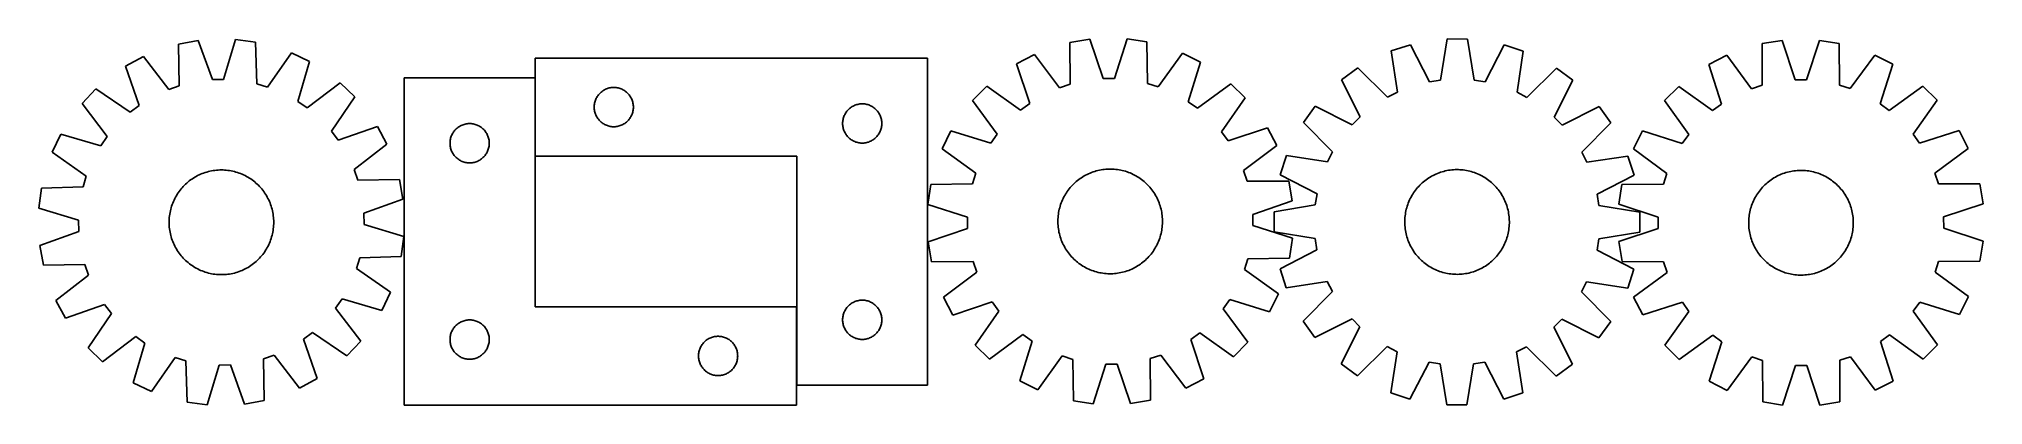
# Model space of a CAD drawing. Header units: millimetres. Extents: x 7 to 1493, y 7 to 286.
import ezdxf

# ---------------------------------------------------------------- set-up
doc = ezdxf.new("R2010")
doc.units = ezdxf.units.MM
doc.layers.add('CUT', color=7, linetype='CONTINUOUS', true_color=0x000000)

msp = doc.modelspace()

# ---------------------------------------------------------------- linework, layer by layer
at = {"layer": 'CUT'}
for p, q in [((128.453304, 285.08644), (113.319419, 282.312256)), ((139.162824, 255.18191), (128.453304, 285.08644)), ((156.983783, 285.777499), (147.734653, 255.389535)), ((172.234232, 283.739277), (156.983783, 285.777499)), ((173.178583, 251.988955), (172.234232, 283.739277)), ((810.14243, 286.009947), (794.970448, 283.452307)), ((794.970448, 283.452307), (795.11051, 251.688253)), ((820.423525, 255.955432), (810.14243, 286.009947)), ((838.679872, 286.293237), (828.997446, 256.040545)), ((853.899638, 284.037297), (838.679872, 286.293237)), ((854.390184, 252.276722), (853.899638, 284.037297)), ((1083.558732, 286.242089), (1078.376314, 254.903338)), ((1098.94477, 286.222276), (1083.558732, 286.242089)), ((1104.04646, 254.870283), (1098.94477, 286.222276)), ((1324.463247, 282.681741), (1324.326289, 250.917673)), ((1339.656957, 285.106968), (1324.463247, 282.681741)), ((1349.675555, 254.963935), (1339.656957, 285.106968)), ((1368.195784, 285.141373), (1358.249892, 254.974272)), ((1383.395297, 282.752786), (1368.195784, 285.141373)), ((1383.60884, 250.989141), (1383.395297, 282.752786)), ((86.39887, 272.838618), (72.862961, 265.523585)), ((105.825237, 247.707143), (86.39887, 272.838618)), ((113.319419, 282.312256), (113.913372, 250.553447)), ((199.581879, 275.58011), (181.395037, 249.537577)), ((213.456073, 268.928998), (199.581879, 275.58011)), ((204.542815, 238.440827), (213.456073, 268.928998)), ((686.171259, 271.711738), (386.171259, 271.711738)), ((386.171259, 271.711738), (386.171259, 196.711738)), ((686.171259, 21.711738), (686.171259, 271.711738)), ((767.91727, 274.364327), (754.278212, 267.243468)), ((786.982528, 248.957818), (767.91727, 274.364327)), ((881.127899, 275.488168), (862.570769, 249.708182)), ((894.905633, 268.639474), (881.127899, 275.488168)), ((885.557613, 238.281786), (894.905633, 268.639474)), ((1055.36552, 281.813931), (1040.726406, 277.078227)), ((1040.726406, 277.078227), (1045.481839, 245.671849)), ((1069.905814, 253.572922), (1055.36552, 281.813931)), ((1127.126484, 281.721523), (1112.513505, 253.518055)), ((1141.753353, 276.948133), (1127.126484, 281.721523)), ((1136.91705, 245.554106), (1141.753353, 276.948133)), ((1297.331841, 273.830038), (1283.631201, 266.828395)), ((1316.174804, 248.258227), (1297.331841, 273.830038)), ((1410.547966, 273.966525), (1391.766714, 248.349356)), ((1424.265448, 266.997936), (1410.547966, 273.966525)), ((72.862961, 265.523585), (83.241855, 235.502703)), ((147.734653, 255.389535), (139.162824, 255.18191)), ((385.930968, 256.607972), (285.930968, 256.607972)), ((285.930968, 256.607972), (285.930968, 6.607972)), ((385.930968, 81.607972), (385.930968, 256.607972)), ((754.278212, 267.243468), (764.227052, 237.077339)), ((828.997446, 256.040545), (820.423525, 255.955432)), ((1015.281443, 264.154617), (1002.822232, 255.12696)), ((1002.822232, 255.12696), (1017.050022, 226.727229)), ((1037.837037, 241.789019), (1015.281443, 264.154617)), ((1078.376314, 254.903338), (1069.905814, 253.572922)), ((1112.513505, 253.518055), (1104.04646, 254.870283)), ((1167.164948, 263.959033), (1144.551828, 241.651601)), ((1165.299982, 226.536324), (1179.600868, 254.899318)), ((1179.600868, 254.899318), (1167.164948, 263.959033)), ((1283.631201, 266.828395), (1293.316583, 236.576649)), ((1358.249892, 254.974272), (1349.675555, 254.963935)), ((1414.653034, 236.722926), (1424.265448, 266.997936)), ((50.187512, 248.194711), (39.574567, 237.054876)), ((76.429138, 230.296336), (50.187512, 248.194711)), ((113.913372, 250.553447), (105.825237, 247.707143)), ((181.395037, 249.537577), (173.178583, 251.988955)), ((211.59961, 233.570404), (204.542815, 238.440827)), ((236.94391, 252.718281), (211.59961, 233.570404)), ((230.185371, 215.86371), (248.083746, 242.105336)), ((248.083746, 242.105336), (236.94391, 252.718281)), ((431.488423, 237.280019), (431.665843, 238.031804)), ((431.665843, 238.031804), (431.881728, 238.77346)), ((431.881728, 238.77346), (432.135506, 239.503019)), ((432.135506, 239.503019), (432.426505, 240.218546)), ((432.426505, 240.218546), (432.753952, 240.918144)), ((432.753952, 240.918144), (433.11698, 241.599959)), ((433.11698, 241.599959), (433.514625, 242.26218)), ((433.514625, 242.26218), (433.945834, 242.903054)), ((433.945834, 242.903054), (434.409462, 243.52088)), ((434.409462, 243.52088), (434.90428, 244.114019)), ((434.90428, 244.114019), (435.428976, 244.6809)), ((435.428976, 244.6809), (435.982159, 245.220018)), ((435.982159, 245.220018), (436.562361, 245.729944)), ((436.562361, 245.729944), (437.168044, 246.209326)), ((437.168044, 246.209326), (437.797603, 246.656893)), ((437.797603, 246.656893), (438.449367, 247.071457)), ((438.449367, 247.071457), (439.121607, 247.45192)), ((439.121607, 247.45192), (439.812543, 247.797272)), ((439.812543, 247.797272), (440.52034, 248.106597)), ((440.52034, 248.106597), (441.243123, 248.379076)), ((441.243123, 248.379076), (441.978974, 248.613986)), ((441.978974, 248.613986), (442.725942, 248.810703)), ((442.725942, 248.810703), (443.482047, 248.968707)), ((443.482047, 248.968707), (444.245283, 249.087578)), ((444.245283, 249.087578), (445.013627, 249.167)), ((445.013627, 249.167), (445.78504, 249.206765)), ((445.78504, 249.206765), (446.557477, 249.206765)), ((446.557477, 249.206765), (447.328891, 249.167)), ((447.328891, 249.167), (448.097234, 249.087578)), ((448.097234, 249.087578), (448.86047, 248.968707)), ((448.86047, 248.968707), (449.616575, 248.810703)), ((449.616575, 248.810703), (450.363543, 248.613986)), ((450.363543, 248.613986), (451.099394, 248.379076)), ((451.099394, 248.379076), (451.822177, 248.106597)), ((451.822177, 248.106597), (452.529974, 247.797272)), ((452.529974, 247.797272), (453.22091, 247.45192)), ((453.22091, 247.45192), (453.893151, 247.071457)), ((453.893151, 247.071457), (454.544914, 246.656893)), ((454.544914, 246.656893), (455.174473, 246.209326)), ((455.174473, 246.209326), (455.780156, 245.729944)), ((455.780156, 245.729944), (456.360359, 245.220018)), ((456.360359, 245.220018), (456.913541, 244.6809)), ((456.913541, 244.6809), (457.438238, 244.114019)), ((457.438238, 244.114019), (457.933056, 243.52088)), ((457.933056, 243.52088), (458.396684, 242.903054)), ((458.396684, 242.903054), (458.827892, 242.26218)), ((458.827892, 242.26218), (459.225537, 241.599959)), ((459.225537, 241.599959), (459.588565, 240.918144)), ((459.588565, 240.918144), (459.916012, 240.218546)), ((459.916012, 240.218546), (460.207011, 239.503019)), ((460.207011, 239.503019), (460.460789, 238.77346)), ((460.460789, 238.77346), (460.676675, 238.031804)), ((460.676675, 238.031804), (460.854094, 237.280019)), ((731.357451, 250.240393), (720.586403, 239.253353)), ((720.586403, 239.253353), (739.370158, 213.63802)), ((757.340632, 231.968856), (731.357451, 250.240393)), ((795.11051, 251.688253), (786.982528, 248.957818)), ((862.570769, 249.708182), (854.390184, 252.276722)), ((892.544089, 233.311019), (885.557613, 238.281786)), ((918.159422, 252.094774), (892.544089, 233.311019)), ((910.874925, 215.340545), (929.146463, 241.323726)), ((929.146463, 241.323726), (918.159422, 252.094774)), ((1045.481839, 245.671849), (1037.837037, 241.789019)), ((1144.551828, 241.651601), (1136.91705, 245.554106)), ((1260.563028, 250.025859), (1249.696571, 239.133171)), ((1249.696571, 239.133171), (1268.25622, 213.354999)), ((1286.385874, 231.528417), (1260.563028, 250.025859)), ((1324.326289, 250.917673), (1316.174804, 248.258227)), ((1391.766714, 248.349356), (1383.60884, 250.989141)), ((1447.374067, 250.251069), (1421.595894, 231.691419)), ((1439.769313, 213.561766), (1458.266755, 239.384612)), ((1458.266755, 239.384612), (1447.374067, 250.251069)), ((39.574567, 237.054876), (58.722444, 211.710575)), ((83.241855, 235.502703), (76.429138, 230.296336)), ((431.171259, 234.211738), (431.191147, 234.983919)), ((431.191147, 233.439556), (431.171259, 234.211738)), ((431.191147, 234.983919), (431.25076, 235.754053)), ((431.25076, 232.669423), (431.191147, 233.439556)), ((431.25076, 235.754053), (431.34994, 236.520096)), ((431.34994, 231.903379), (431.25076, 232.669423)), ((431.34994, 236.520096), (431.488423, 237.280019)), ((431.488423, 231.143457), (431.34994, 231.903379)), ((431.665843, 230.391671), (431.488423, 231.143457)), ((431.881728, 229.650015), (431.665843, 230.391671)), ((432.135506, 228.920456), (431.881728, 229.650015)), ((432.426505, 228.204929), (432.135506, 228.920456)), ((432.753952, 227.505331), (432.426505, 228.204929)), ((433.11698, 226.823517), (432.753952, 227.505331)), ((433.514625, 226.161295), (433.11698, 226.823517)), ((433.945834, 225.520421), (433.514625, 226.161295)), ((434.409462, 224.902595), (433.945834, 225.520421)), ((434.90428, 224.309456), (434.409462, 224.902595)), ((435.428976, 223.742575), (434.90428, 224.309456)), ((435.982159, 223.203457), (435.428976, 223.742575)), ((436.562361, 222.693531), (435.982159, 223.203457)), ((456.360359, 223.203457), (455.780156, 222.693531)), ((456.913541, 223.742575), (456.360359, 223.203457)), ((457.438238, 224.309456), (456.913541, 223.742575)), ((457.933056, 224.902595), (457.438238, 224.309456)), ((458.396684, 225.520421), (457.933056, 224.902595)), ((458.827892, 226.161295), (458.396684, 225.520421)), ((459.225537, 226.823517), (458.827892, 226.161295)), ((459.588565, 227.505331), (459.225537, 226.823517)), ((459.916012, 228.204929), (459.588565, 227.505331)), ((460.207011, 228.920456), (459.916012, 228.204929)), ((460.460789, 229.650015), (460.207011, 228.920456)), ((460.676675, 230.391671), (460.460789, 229.650015)), ((460.854094, 231.143457), (460.676675, 230.391671)), ((460.854094, 237.280019), (460.992577, 236.520096)), ((460.992577, 231.903379), (460.854094, 231.143457)), ((460.992577, 236.520096), (461.091757, 235.754053)), ((461.091757, 232.669423), (460.992577, 231.903379)), ((461.091757, 235.754053), (461.15137, 234.983919)), ((461.15137, 233.439556), (461.091757, 232.669423)), ((461.15137, 234.983919), (461.171259, 234.211738)), ((461.171259, 234.211738), (461.15137, 233.439556)), ((621.191147, 222.483919), (621.25076, 223.254053)), ((621.25076, 223.254053), (621.34994, 224.020096)), ((621.34994, 224.020096), (621.488423, 224.780019)), ((621.488423, 224.780019), (621.665843, 225.531804)), ((621.665843, 225.531804), (621.881728, 226.27346)), ((621.881728, 226.27346), (622.135506, 227.003019)), ((622.135506, 227.003019), (622.426505, 227.718546)), ((622.426505, 227.718546), (622.753952, 228.418144)), ((622.753952, 228.418144), (623.11698, 229.099959)), ((623.11698, 229.099959), (623.514625, 229.76218)), ((623.514625, 229.76218), (623.945834, 230.403054)), ((623.945834, 230.403054), (624.409462, 231.02088)), ((624.409462, 231.02088), (624.90428, 231.614019)), ((624.90428, 231.614019), (625.428976, 232.1809)), ((625.428976, 232.1809), (625.982159, 232.720018)), ((625.982159, 232.720018), (626.562361, 233.229944)), ((626.562361, 233.229944), (627.168044, 233.709326)), ((627.168044, 233.709326), (627.797603, 234.156893)), ((627.797603, 234.156893), (628.449367, 234.571457)), ((628.449367, 234.571457), (629.121607, 234.95192)), ((629.121607, 234.95192), (629.812543, 235.297272)), ((629.812543, 235.297272), (630.52034, 235.606597)), ((630.52034, 235.606597), (631.243123, 235.879076)), ((631.243123, 235.879076), (631.978974, 236.113986)), ((631.978974, 236.113986), (632.725942, 236.310703)), ((632.725942, 236.310703), (633.482047, 236.468707)), ((633.482047, 236.468707), (634.245283, 236.587578)), ((634.245283, 236.587578), (635.013627, 236.667)), ((635.013627, 236.667), (635.78504, 236.706765)), ((635.78504, 236.706765), (636.557477, 236.706765)), ((636.557477, 236.706765), (637.328891, 236.667)), ((637.328891, 236.667), (638.097234, 236.587578)), ((638.097234, 236.587578), (638.86047, 236.468707)), ((638.86047, 236.468707), (639.616575, 236.310703)), ((639.616575, 236.310703), (640.363543, 236.113986)), ((640.363543, 236.113986), (641.099394, 235.879076)), ((641.099394, 235.879076), (641.822177, 235.606597)), ((641.822177, 235.606597), (642.529974, 235.297272)), ((642.529974, 235.297272), (643.22091, 234.95192)), ((643.22091, 234.95192), (643.893151, 234.571457)), ((643.893151, 234.571457), (644.544914, 234.156893)), ((644.544914, 234.156893), (645.174473, 233.709326)), ((645.174473, 233.709326), (645.780156, 233.229944)), ((645.780156, 233.229944), (646.360359, 232.720018)), ((646.360359, 232.720018), (646.913541, 232.1809)), ((646.913541, 232.1809), (647.438238, 231.614019)), ((647.438238, 231.614019), (647.933056, 231.02088)), ((647.933056, 231.02088), (648.396684, 230.403054)), ((648.396684, 230.403054), (648.827892, 229.76218)), ((648.827892, 229.76218), (649.225537, 229.099959)), ((649.225537, 229.099959), (649.588565, 228.418144)), ((649.588565, 228.418144), (649.916012, 227.718546)), ((649.916012, 227.718546), (650.207011, 227.003019)), ((650.207011, 227.003019), (650.460789, 226.27346)), ((650.460789, 226.27346), (650.676675, 225.531804)), ((650.676675, 225.531804), (650.854094, 224.780019)), ((650.854094, 224.780019), (650.992577, 224.020096)), ((650.992577, 224.020096), (651.091757, 223.254053)), ((651.091757, 223.254053), (651.15137, 222.483919)), ((764.227052, 237.077339), (757.340632, 231.968856)), ((982.616249, 234.97295), (973.556535, 222.53703)), ((1010.979243, 220.672064), (982.616249, 234.97295)), ((1017.050022, 226.727229), (1010.979243, 220.672064)), ((1171.355147, 220.465545), (1165.299982, 226.536324)), ((1199.754878, 234.693336), (1171.355147, 220.465545)), ((1208.782535, 222.234125), (1199.754878, 234.693336)), ((1293.316583, 236.576649), (1286.385874, 231.528417)), ((1421.595894, 231.691419), (1414.653034, 236.722926)), ((23.36385, 213.567039), (16.712738, 199.692845)), ((53.852021, 204.653781), (23.36385, 213.567039)), ((58.722444, 211.710575), (53.852021, 204.653781)), ((235.391738, 209.050993), (230.185371, 215.86371)), ((265.412619, 219.429887), (235.391738, 209.050993)), ((272.727652, 205.893978), (265.412619, 219.429887)), ((321.01047, 208.150287), (321.10965, 208.916331)), ((321.10965, 208.916331), (321.248133, 209.676253)), ((321.248133, 209.676253), (321.425552, 210.428039)), ((321.425552, 210.428039), (321.641438, 211.169694)), ((321.641438, 211.169694), (321.895216, 211.899253)), ((321.895216, 211.899253), (322.186215, 212.61478)), ((322.186215, 212.61478), (322.513662, 213.314379)), ((322.513662, 213.314379), (322.87669, 213.996193)), ((322.87669, 213.996193), (323.274335, 214.658415)), ((323.274335, 214.658415), (323.705543, 215.299288)), ((323.705543, 215.299288), (324.169171, 215.917114)), ((324.169171, 215.917114), (324.663989, 216.510254)), ((324.663989, 216.510254), (325.188686, 217.077134)), ((325.188686, 217.077134), (325.741868, 217.616252)), ((325.741868, 217.616252), (326.322071, 218.126179)), ((326.322071, 218.126179), (326.927754, 218.605561)), ((326.927754, 218.605561), (327.557313, 219.053127)), ((327.557313, 219.053127), (328.209076, 219.467691)), ((328.209076, 219.467691), (328.881317, 219.848154)), ((328.881317, 219.848154), (329.572252, 220.193506)), ((329.572252, 220.193506), (330.28005, 220.502831)), ((330.28005, 220.502831), (331.002833, 220.77531)), ((331.002833, 220.77531), (331.738684, 221.01022)), ((331.738684, 221.01022), (332.485652, 221.206938)), ((332.485652, 221.206938), (333.241757, 221.364941)), ((333.241757, 221.364941), (334.004993, 221.483812)), ((334.004993, 221.483812), (334.773336, 221.563235)), ((334.773336, 221.563235), (335.54475, 221.602999)), ((335.54475, 221.602999), (336.317187, 221.602999)), ((336.317187, 221.602999), (337.0886, 221.563235)), ((337.0886, 221.563235), (337.856944, 221.483812)), ((337.856944, 221.483812), (338.62018, 221.364941)), ((338.62018, 221.364941), (339.376284, 221.206938)), ((339.376284, 221.206938), (340.123253, 221.01022)), ((340.123253, 221.01022), (340.859104, 220.77531)), ((340.859104, 220.77531), (341.581887, 220.502831)), ((341.581887, 220.502831), (342.289684, 220.193506)), ((342.289684, 220.193506), (342.980619, 219.848154)), ((342.980619, 219.848154), (343.65286, 219.467691)), ((343.65286, 219.467691), (344.304624, 219.053127)), ((344.304624, 219.053127), (344.934183, 218.605561)), ((344.934183, 218.605561), (345.539866, 218.126179)), ((345.539866, 218.126179), (346.120068, 217.616252)), ((346.120068, 217.616252), (346.673251, 217.077134)), ((346.673251, 217.077134), (347.197947, 216.510254)), ((347.197947, 216.510254), (347.692765, 215.917114)), ((347.692765, 215.917114), (348.156393, 215.299288)), ((348.156393, 215.299288), (348.587602, 214.658415)), ((348.587602, 214.658415), (348.985247, 213.996193)), ((348.985247, 213.996193), (349.348275, 213.314379)), ((349.348275, 213.314379), (349.675722, 212.61478)), ((349.675722, 212.61478), (349.966721, 211.899253)), ((349.966721, 211.899253), (350.220499, 211.169694)), ((350.220499, 211.169694), (350.436384, 210.428039)), ((350.436384, 210.428039), (350.613804, 209.676253)), ((350.613804, 209.676253), (350.752287, 208.916331)), ((350.752287, 208.916331), (350.851466, 208.150287)), ((437.168044, 222.214149), (436.562361, 222.693531)), ((437.797603, 221.766582), (437.168044, 222.214149)), ((438.449367, 221.352018), (437.797603, 221.766582)), ((439.121607, 220.971556), (438.449367, 221.352018)), ((439.812543, 220.626204), (439.121607, 220.971556)), ((440.52034, 220.316878), (439.812543, 220.626204)), ((441.243123, 220.044399), (440.52034, 220.316878)), ((441.978974, 219.809489), (441.243123, 220.044399)), ((442.725942, 219.612772), (441.978974, 219.809489)), ((443.482047, 219.454768), (442.725942, 219.612772)), ((444.245283, 219.335897), (443.482047, 219.454768)), ((445.013627, 219.256475), (444.245283, 219.335897)), ((445.78504, 219.216711), (445.013627, 219.256475)), ((446.557477, 219.216711), (445.78504, 219.216711)), ((447.328891, 219.256475), (446.557477, 219.216711)), ((448.097234, 219.335897), (447.328891, 219.256475)), ((448.86047, 219.454768), (448.097234, 219.335897)), ((449.616575, 219.612772), (448.86047, 219.454768)), ((450.363543, 219.809489), (449.616575, 219.612772)), ((451.099394, 220.044399), (450.363543, 219.809489)), ((451.822177, 220.316878), (451.099394, 220.044399)), ((452.529974, 220.626204), (451.822177, 220.316878)), ((453.22091, 220.971556), (452.529974, 220.626204)), ((453.893151, 221.352018), (453.22091, 220.971556)), ((454.544914, 221.766582), (453.893151, 221.352018)), ((455.174473, 222.214149), (454.544914, 221.766582)), ((455.780156, 222.693531), (455.174473, 222.214149)), ((621.171259, 221.711738), (621.191147, 222.483919)), ((621.191147, 220.939556), (621.171259, 221.711738)), ((621.25076, 220.169423), (621.191147, 220.939556)), ((621.34994, 219.403379), (621.25076, 220.169423)), ((621.488423, 218.643457), (621.34994, 219.403379)), ((621.665843, 217.891671), (621.488423, 218.643457)), ((621.881728, 217.150015), (621.665843, 217.891671)), ((622.135506, 216.420456), (621.881728, 217.150015)), ((622.426505, 215.704929), (622.135506, 216.420456)), ((622.753952, 215.005331), (622.426505, 215.704929)), ((623.11698, 214.323517), (622.753952, 215.005331)), ((623.514625, 213.661295), (623.11698, 214.323517)), ((623.945834, 213.020421), (623.514625, 213.661295)), ((624.409462, 212.402595), (623.945834, 213.020421)), ((624.90428, 211.809456), (624.409462, 212.402595)), ((625.428976, 211.242575), (624.90428, 211.809456)), ((625.982159, 210.703457), (625.428976, 211.242575)), ((626.562361, 210.193531), (625.982159, 210.703457)), ((627.168044, 209.714149), (626.562361, 210.193531)), ((627.797603, 209.266582), (627.168044, 209.714149)), ((628.449367, 208.852018), (627.797603, 209.266582)), ((629.121607, 208.471556), (628.449367, 208.852018)), ((629.812543, 208.126204), (629.121607, 208.471556)), ((643.22091, 208.471556), (642.529974, 208.126204)), ((643.893151, 208.852018), (643.22091, 208.471556)), ((644.544914, 209.266582), (643.893151, 208.852018)), ((645.174473, 209.714149), (644.544914, 209.266582)), ((645.780156, 210.193531), (645.174473, 209.714149)), ((646.360359, 210.703457), (645.780156, 210.193531)), ((646.913541, 211.242575), (646.360359, 210.703457)), ((647.438238, 211.809456), (646.913541, 211.242575)), ((647.933056, 212.402595), (647.438238, 211.809456)), ((648.396684, 213.020421), (647.933056, 212.402595)), ((648.827892, 213.661295), (648.396684, 213.020421)), ((649.225537, 214.323517), (648.827892, 213.661295)), ((649.588565, 215.005331), (649.225537, 214.323517)), ((649.916012, 215.704929), (649.588565, 215.005331)), ((650.207011, 216.420456), (649.916012, 215.704929)), ((650.460789, 217.150015), (650.207011, 216.420456)), ((650.676675, 217.891671), (650.460789, 217.150015)), ((650.854094, 218.643457), (650.676675, 217.891671)), ((650.992577, 219.403379), (650.854094, 218.643457)), ((651.091757, 220.169423), (650.992577, 219.403379)), ((651.15137, 220.939556), (651.091757, 220.169423)), ((651.15137, 222.483919), (651.171259, 221.711738)), ((651.171259, 221.711738), (651.15137, 220.939556)), ((704.041703, 215.999563), (697.193009, 202.22183)), ((734.399392, 206.651543), (704.041703, 215.999563)), ((739.370158, 213.63802), (734.399392, 206.651543)), ((915.983408, 208.454125), (910.874925, 215.340545)), ((946.149537, 218.402965), (915.983408, 208.454125)), ((953.270397, 204.763907), (946.149537, 218.402965)), ((973.556535, 222.53703), (995.863967, 199.92391)), ((1186.416937, 199.678531), (1208.782535, 222.234125)), ((1232.949703, 216.024552), (1225.981115, 202.30707)), ((1263.224714, 206.412138), (1232.949703, 216.024552)), ((1268.25622, 213.354999), (1263.224714, 206.412138)), ((1444.817545, 206.631057), (1439.769313, 213.561766)), ((1475.069291, 216.316439), (1444.817545, 206.631057)), ((1482.070933, 202.615798), (1475.069291, 216.316439)), ((16.712738, 199.692845), (42.755271, 181.506003)), ((247.596178, 186.467611), (272.727652, 205.893978)), ((320.930968, 206.607972), (320.950857, 207.380153)), ((320.950857, 205.835791), (320.930968, 206.607972)), ((320.950857, 207.380153), (321.01047, 208.150287)), ((321.01047, 205.065657), (320.950857, 205.835791)), ((321.10965, 204.299613), (321.01047, 205.065657)), ((321.248133, 203.539691), (321.10965, 204.299613)), ((321.425552, 202.787905), (321.248133, 203.539691)), ((321.641438, 202.046249), (321.425552, 202.787905)), ((321.895216, 201.316691), (321.641438, 202.046249)), ((322.186215, 200.601163), (321.895216, 201.316691)), ((322.513662, 199.901565), (322.186215, 200.601163)), ((322.87669, 199.219751), (322.513662, 199.901565)), ((323.274335, 198.557529), (322.87669, 199.219751)), ((323.705543, 197.916655), (323.274335, 198.557529)), ((324.169171, 197.29883), (323.705543, 197.916655)), ((324.663989, 196.70569), (324.169171, 197.29883)), ((325.188686, 196.13881), (324.663989, 196.70569)), ((325.741868, 195.599691), (325.188686, 196.13881)), ((326.322071, 195.089765), (325.741868, 195.599691)), ((326.927754, 194.610383), (326.322071, 195.089765)), ((327.557313, 194.162817), (326.927754, 194.610383)), ((328.209076, 193.748252), (327.557313, 194.162817)), ((328.881317, 193.36779), (328.209076, 193.748252)), ((329.572252, 193.022438), (328.881317, 193.36779)), ((342.980619, 193.36779), (342.289684, 193.022438)), ((343.65286, 193.748252), (342.980619, 193.36779)), ((344.304624, 194.162817), (343.65286, 193.748252)), ((344.934183, 194.610383), (344.304624, 194.162817)), ((345.539866, 195.089765), (344.934183, 194.610383)), ((346.120068, 195.599691), (345.539866, 195.089765)), ((346.673251, 196.13881), (346.120068, 195.599691)), ((347.197947, 196.70569), (346.673251, 196.13881)), ((347.692765, 197.29883), (347.197947, 196.70569)), ((348.156393, 197.916655), (347.692765, 197.29883)), ((348.587602, 198.557529), (348.156393, 197.916655)), ((348.985247, 199.219751), (348.587602, 198.557529)), ((349.348275, 199.901565), (348.985247, 199.219751)), ((349.675722, 200.601163), (349.348275, 199.901565)), ((349.966721, 201.316691), (349.675722, 200.601163)), ((350.220499, 202.046249), (349.966721, 201.316691)), ((350.436384, 202.787905), (350.220499, 202.046249)), ((350.613804, 203.539691), (350.436384, 202.787905)), ((350.752287, 204.299613), (350.613804, 203.539691)), ((350.851466, 205.065657), (350.752287, 204.299613)), ((350.851466, 208.150287), (350.91108, 207.380153)), ((350.91108, 205.835791), (350.851466, 205.065657)), ((350.91108, 207.380153), (350.930968, 206.607972)), ((350.930968, 206.607972), (350.91108, 205.835791)), ((386.171259, 196.711738), (586.171259, 196.711738)), ((586.171259, 196.711738), (586.171259, 21.711738)), ((630.52034, 207.816878), (629.812543, 208.126204)), ((631.243123, 207.544399), (630.52034, 207.816878)), ((631.978974, 207.309489), (631.243123, 207.544399)), ((632.725942, 207.112772), (631.978974, 207.309489)), ((633.482047, 206.954768), (632.725942, 207.112772)), ((634.245283, 206.835897), (633.482047, 206.954768)), ((635.013627, 206.756475), (634.245283, 206.835897)), ((635.78504, 206.716711), (635.013627, 206.756475)), ((636.557477, 206.716711), (635.78504, 206.716711)), ((637.328891, 206.756475), (636.557477, 206.716711)), ((638.097234, 206.835897), (637.328891, 206.756475)), ((638.86047, 206.954768), (638.097234, 206.835897)), ((639.616575, 207.112772), (638.86047, 206.954768)), ((640.363543, 207.309489), (639.616575, 207.112772)), ((641.099394, 207.544399), (640.363543, 207.309489)), ((641.822177, 207.816878), (641.099394, 207.544399)), ((642.529974, 208.126204), (641.822177, 207.816878)), ((697.193009, 202.22183), (722.972995, 183.6647)), ((927.863888, 185.698649), (953.270397, 204.763907)), ((960.567435, 197.125435), (955.794045, 182.498566)), ((991.961462, 192.289132), (960.567435, 197.125435)), ((995.863967, 199.92391), (991.961462, 192.289132)), ((1190.299767, 192.033728), (1186.416937, 199.678531)), ((1221.706145, 196.789162), (1190.299767, 192.033728)), ((1226.441849, 182.150048), (1221.706145, 196.789162)), ((1225.981115, 202.30707), (1251.598283, 183.525818)), ((1456.499122, 183.772836), (1482.070933, 202.615798)), ((42.755271, 181.506003), (40.303892, 173.289549)), ((121.553959, 177.79204), (122.558337, 178.547177)), ((122.558337, 178.547177), (123.585938, 179.270394)), ((123.585938, 179.270394), (124.63575, 179.960976)), ((124.63575, 179.960976), (125.706734, 180.618242)), ((125.706734, 180.618242), (126.797836, 181.241543)), ((126.797836, 181.241543), (127.907978, 181.830264)), ((127.907978, 181.830264), (129.036064, 182.383824)), ((129.036064, 182.383824), (130.180981, 182.901677)), ((130.180981, 182.901677), (131.341599, 183.383312)), ((131.341599, 183.383312), (132.516773, 183.828253)), ((132.516773, 183.828253), (133.705343, 184.236062)), ((133.705343, 184.236062), (134.906136, 184.606335)), ((134.906136, 184.606335), (136.117968, 184.938708)), ((136.117968, 184.938708), (137.339641, 185.232852)), ((137.339641, 185.232852), (138.569951, 185.488478)), ((138.569951, 185.488478), (139.807683, 185.705333)), ((139.807683, 185.705333), (141.051616, 185.883202)), ((141.051616, 185.883202), (142.300522, 186.021911)), ((142.300522, 186.021911), (143.553169, 186.121322)), ((143.553169, 186.121322), (144.808321, 186.181337)), ((144.808321, 186.181337), (146.064738, 186.201898)), ((146.064738, 186.201898), (147.321181, 186.182983)), ((147.321181, 186.182983), (148.57641, 186.124612)), ((148.57641, 186.124612), (149.829186, 186.026842)), ((149.829186, 186.026842), (151.078273, 185.88977)), ((151.078273, 185.88977), (152.322438, 185.713531)), ((152.322438, 185.713531), (153.560453, 185.498298)), ((153.560453, 185.498298), (154.791097, 185.244285)), ((154.791097, 185.244285), (156.013154, 184.951741)), ((156.013154, 184.951741), (157.22542, 184.620956)), ((157.22542, 184.620956), (158.426697, 184.252256)), ((158.426697, 184.252256), (159.615801, 183.846005)), ((159.615801, 183.846005), (160.791557, 183.402604)), ((160.791557, 183.402604), (161.952805, 182.92249)), ((161.952805, 182.92249), (163.0984, 182.406138)), ((163.0984, 182.406138), (164.22721, 181.854056)), ((164.22721, 181.854056), (165.338122, 181.26679)), ((165.338122, 181.26679), (166.430039, 180.644919)), ((166.430039, 180.644919), (167.501884, 179.989057)), ((167.501884, 179.989057), (168.552599, 179.299851)), ((168.552599, 179.299851), (169.581147, 178.577981)), ((169.581147, 178.577981), (170.586513, 177.82416)), ((250.442482, 178.379476), (247.596178, 186.467611)), ((282.201291, 178.973428), (250.442482, 178.379476)), ((284.975475, 163.839544), (282.201291, 178.973428)), ((330.28005, 192.713112), (329.572252, 193.022438)), ((331.002833, 192.440633), (330.28005, 192.713112)), ((331.738684, 192.205724), (331.002833, 192.440633)), ((332.485652, 192.009006), (331.738684, 192.205724)), ((333.241757, 191.851003), (332.485652, 192.009006)), ((334.004993, 191.732132), (333.241757, 191.851003)), ((334.773336, 191.652709), (334.004993, 191.732132)), ((335.54475, 191.612945), (334.773336, 191.652709)), ((336.317187, 191.612945), (335.54475, 191.612945)), ((337.0886, 191.652709), (336.317187, 191.612945)), ((337.856944, 191.732132), (337.0886, 191.652709)), ((338.62018, 191.851003), (337.856944, 191.732132)), ((339.376284, 192.009006), (338.62018, 191.851003)), ((340.123253, 192.205724), (339.376284, 192.009006)), ((340.859104, 192.440633), (340.123253, 192.205724)), ((341.581887, 192.713112), (340.859104, 192.440633)), ((342.289684, 193.022438), (341.581887, 192.713112)), ((722.972995, 183.6647), (720.404455, 175.484115)), ((800.719267, 178.052866), (801.710566, 178.825092)), ((801.710566, 178.825092), (802.725632, 179.5658)), ((802.725632, 179.5658), (803.763463, 180.274259)), ((803.763463, 180.274259), (804.823036, 180.949768)), ((804.823036, 180.949768), (805.903303, 181.591663)), ((805.903303, 181.591663), (807.0032, 182.199308)), ((807.0032, 182.199308), (808.121641, 182.772106)), ((808.121641, 182.772106), (809.257522, 183.309489)), ((809.257522, 183.309489), (810.409723, 183.810929)), ((810.409723, 183.810929), (811.577105, 184.275929)), ((811.577105, 184.275929), (812.758517, 184.704032)), ((812.758517, 184.704032), (813.952793, 185.094814)), ((813.952793, 185.094814), (815.158755, 185.447891)), ((815.158755, 185.447891), (816.375212, 185.762913)), ((816.375212, 185.762913), (817.600964, 186.03957)), ((817.600964, 186.03957), (818.834801, 186.277588)), ((818.834801, 186.277588), (820.075506, 186.476733)), ((820.075506, 186.476733), (821.321854, 186.636809)), ((821.321854, 186.636809), (822.572615, 186.757657)), ((822.572615, 186.757657), (823.826554, 186.839158)), ((823.826554, 186.839158), (825.082435, 186.881231)), ((825.082435, 186.881231), (826.339018, 186.883836)), ((826.339018, 186.883836), (827.595062, 186.846969)), ((827.595062, 186.846969), (828.849329, 186.770666)), ((828.849329, 186.770666), (830.10058, 186.655004)), ((830.10058, 186.655004), (831.34758, 186.500097)), ((831.34758, 186.500097), (832.5891, 186.306096)), ((832.5891, 186.306096), (833.823913, 186.073195)), ((833.823913, 186.073195), (835.050801, 185.801621)), ((835.050801, 185.801621), (836.268554, 185.491645)), ((836.268554, 185.491645), (837.475969, 185.14357)), ((837.475969, 185.14357), (838.671855, 184.757742)), ((838.671855, 184.757742), (839.855032, 184.33454)), ((839.855032, 184.33454), (841.024331, 183.874383)), ((841.024331, 183.874383), (842.1786, 183.377724)), ((842.1786, 183.377724), (843.316699, 182.845054)), ((843.316699, 182.845054), (844.437505, 182.276898)), ((844.437505, 182.276898), (845.539912, 181.673817)), ((845.539912, 181.673817), (846.622831, 181.036406)), ((846.622831, 181.036406), (847.685194, 180.365294)), ((847.685194, 180.365294), (848.725953, 179.661144)), ((848.725953, 179.661144), (849.744081, 178.924651)), ((849.744081, 178.924651), (850.738573, 178.15654)), ((930.594323, 177.570667), (927.863888, 185.698649)), ((955.794045, 182.498566), (983.997512, 167.885587)), ((1066.348456, 177.888365), (1067.348352, 178.649426)), ((1067.348352, 178.649426), (1068.371661, 179.378704)), ((1068.371661, 179.378704), (1069.417372, 180.07548)), ((1069.417372, 180.07548), (1070.484453, 180.739065)), ((1070.484453, 180.739065), (1071.571851, 181.368805)), ((1071.571851, 181.368805), (1072.678493, 181.964078)), ((1072.678493, 181.964078), (1073.803287, 182.524296)), ((1073.803287, 182.524296), (1074.945123, 183.048908)), ((1074.945123, 183.048908), (1076.102874, 183.537395)), ((1076.102874, 183.537395), (1077.275397, 183.989275)), ((1077.275397, 183.989275), (1078.461536, 184.404103)), ((1078.461536, 184.404103), (1079.660119, 184.781468)), ((1079.660119, 184.781468), (1080.869965, 185.120998)), ((1080.869965, 185.120998), (1082.089878, 185.422359)), ((1082.089878, 185.422359), (1083.318656, 185.685252)), ((1083.318656, 185.685252), (1084.555084, 185.90942)), ((1084.555084, 185.90942), (1085.797944, 186.094639)), ((1085.797944, 186.094639), (1087.046009, 186.240728)), ((1087.046009, 186.240728), (1088.298046, 186.347542)), ((1088.298046, 186.347542), (1089.552821, 186.414975)), ((1089.552821, 186.414975), (1090.809094, 186.442963)), ((1090.809094, 186.442963), (1092.065627, 186.431475)), ((1092.065627, 186.431475), (1093.321179, 186.380525)), ((1093.321179, 186.380525), (1094.574511, 186.290162)), ((1094.574511, 186.290162), (1095.824387, 186.160476)), ((1095.824387, 186.160476), (1097.069572, 185.991594)), ((1097.069572, 185.991594), (1098.308838, 185.783683)), ((1098.308838, 185.783683), (1099.540961, 185.536949)), ((1099.540961, 185.536949), (1100.764727, 185.251634)), ((1100.764727, 185.251634), (1101.978927, 184.928021)), ((1101.978927, 184.928021), (1103.182363, 184.566428)), ((1103.182363, 184.566428), (1104.373847, 184.167213)), ((1104.373847, 184.167213), (1105.552203, 183.73077)), ((1105.552203, 183.73077), (1106.716269, 183.257529)), ((1106.716269, 183.257529), (1107.864896, 182.747957)), ((1107.864896, 182.747957), (1108.99695, 182.202558)), ((1108.99695, 182.202558), (1110.111314, 181.621868)), ((1110.111314, 181.621868), (1111.206888, 181.006463)), ((1111.206888, 181.006463), (1112.282591, 180.356948)), ((1112.282591, 180.356948), (1113.337362, 179.673965)), ((1113.337362, 179.673965), (1114.370159, 178.958188)), ((1114.370159, 178.958188), (1115.379963, 178.210323)), ((1198.20084, 167.609754), (1226.441849, 182.150048)), ((1251.598283, 183.525818), (1248.958498, 175.367945)), ((1330.290654, 177.999724), (1331.312141, 178.731552)), ((1331.312141, 178.731552), (1332.356111, 179.430932)), ((1332.356111, 179.430932), (1333.421534, 180.097176)), ((1333.421534, 180.097176), (1334.507359, 180.729625)), ((1334.507359, 180.729625), (1335.612513, 181.327655)), ((1335.612513, 181.327655), (1336.735907, 181.890677)), ((1336.735907, 181.890677), (1337.876432, 182.418134)), ((1337.876432, 182.418134), (1339.032961, 182.909506)), ((1339.032961, 182.909506), (1340.204354, 183.364308)), ((1340.204354, 183.364308), (1341.389455, 183.782091)), ((1341.389455, 183.782091), (1342.587094, 184.162443)), ((1342.587094, 184.162443), (1343.796089, 184.504989)), ((1343.796089, 184.504989), (1345.015247, 184.809391)), ((1345.015247, 184.809391), (1346.243365, 185.075347)), ((1346.243365, 185.075347), (1347.479231, 185.302596)), ((1347.479231, 185.302596), (1348.721625, 185.490914)), ((1348.721625, 185.490914), (1349.969322, 185.640114)), ((1349.969322, 185.640114), (1351.221089, 185.750049)), ((1351.221089, 185.750049), (1352.475692, 185.820611)), ((1352.475692, 185.820611), (1353.731891, 185.85173)), ((1353.731891, 185.85173), (1354.988449, 185.843376)), ((1354.988449, 185.843376), (1356.244124, 185.795557)), ((1356.244124, 185.795557), (1357.497678, 185.708319)), ((1357.497678, 185.708319), (1358.747873, 185.581749)), ((1358.747873, 185.581749), (1359.993475, 185.415972)), ((1359.993475, 185.415972), (1361.233255, 185.211152)), ((1361.233255, 185.211152), (1362.46599, 184.96749)), ((1362.46599, 184.96749), (1363.690463, 184.685228)), ((1363.690463, 184.685228), (1364.905466, 184.364643)), ((1364.905466, 184.364643), (1366.1098, 184.006052)), ((1366.1098, 184.006052), (1367.302276, 183.609809)), ((1367.302276, 183.609809), (1368.481717, 183.176305)), ((1368.481717, 183.176305), (1369.646959, 182.705967)), ((1369.646959, 182.705967), (1370.796853, 182.199261)), ((1370.796853, 182.199261), (1371.930263, 181.656686)), ((1371.930263, 181.656686), (1373.046071, 181.078777)), ((1373.046071, 181.078777), (1374.143176, 180.466105)), ((1374.143176, 180.466105), (1375.220496, 179.819274)), ((1375.220496, 179.819274), (1376.276966, 179.138923)), ((1376.276966, 179.138923), (1377.311544, 178.425723)), ((1377.311544, 178.425723), (1378.32321, 177.680378)), ((1459.158569, 175.621351), (1456.499122, 183.772836)), ((8.55357, 172.345198), (6.515349, 157.094748)), ((40.303892, 173.289549), (8.55357, 172.345198)), ((109.88671, 163.209365), (110.438792, 164.338175)), ((110.438792, 164.338175), (111.026058, 165.449087)), ((111.026058, 165.449087), (111.647929, 166.541004)), ((111.647929, 166.541004), (112.303791, 167.612849)), ((112.303791, 167.612849), (112.992997, 168.663564)), ((112.992997, 168.663564), (113.714866, 169.692113)), ((113.714866, 169.692113), (114.468687, 170.697479)), ((114.468687, 170.697479), (115.253715, 171.678671)), ((115.253715, 171.678671), (116.069176, 172.63472)), ((116.069176, 172.63472), (116.914265, 173.564683)), ((116.914265, 173.564683), (117.788147, 174.467643)), ((117.788147, 174.467643), (118.689961, 175.342708)), ((118.689961, 175.342708), (119.618817, 176.189014)), ((119.618817, 176.189014), (120.573797, 177.005727)), ((120.573797, 177.005727), (121.553959, 177.79204)), ((170.586513, 177.82416), (171.567705, 177.039132)), ((171.567705, 177.039132), (172.523755, 176.223671)), ((172.523755, 176.223671), (173.453718, 175.378583)), ((173.453718, 175.378583), (174.356678, 174.5047)), ((174.356678, 174.5047), (175.231742, 173.602886)), ((175.231742, 173.602886), (176.078049, 172.674031)), ((176.078049, 172.674031), (176.894761, 171.719051)), ((176.894761, 171.719051), (177.681075, 170.738888)), ((177.681075, 170.738888), (178.436212, 169.73451)), ((178.436212, 169.73451), (179.159428, 168.706909)), ((179.159428, 168.706909), (179.85001, 167.657098)), ((179.85001, 167.657098), (180.507276, 166.586113)), ((180.507276, 166.586113), (181.130577, 165.495011)), ((181.130577, 165.495011), (181.719298, 164.38487)), ((181.719298, 164.38487), (182.272859, 163.256784)), ((255.070945, 153.130024), (284.975475, 163.839544)), ((688.64388, 174.993568), (686.38794, 159.773802)), ((720.404455, 175.484115), (688.64388, 174.993568)), ((789.303453, 163.272531), (789.836123, 164.41063)), ((789.836123, 164.41063), (790.404279, 165.531436)), ((790.404279, 165.531436), (791.00736, 166.633842)), ((791.00736, 166.633842), (791.644771, 167.716762)), ((791.644771, 167.716762), (792.315883, 168.779125)), ((792.315883, 168.779125), (793.020033, 169.819884)), ((793.020033, 169.819884), (793.756526, 170.838012)), ((793.756526, 170.838012), (794.524637, 171.832503)), ((794.524637, 171.832503), (795.323606, 172.802377)), ((795.323606, 172.802377), (796.152645, 173.746676)), ((796.152645, 173.746676), (797.010937, 174.664468)), ((797.010937, 174.664468), (797.897633, 175.554848)), ((797.897633, 175.554848), (798.81186, 176.416937)), ((798.81186, 176.416937), (799.752714, 177.249883)), ((799.752714, 177.249883), (800.719267, 178.052866)), ((850.738573, 178.15654), (851.708446, 177.357571)), ((851.708446, 177.357571), (852.652745, 176.528532)), ((852.652745, 176.528532), (853.570537, 175.67024)), ((853.570537, 175.67024), (854.460917, 174.783544)), ((854.460917, 174.783544), (855.323006, 173.869317)), ((855.323006, 173.869317), (856.155953, 172.928463)), ((856.155953, 172.928463), (856.958935, 171.96191)), ((856.958935, 171.96191), (857.731162, 170.970611)), ((857.731162, 170.970611), (858.47187, 169.955545)), ((858.47187, 169.955545), (859.180328, 168.917714)), ((859.180328, 168.917714), (859.855838, 167.858142)), ((859.855838, 167.858142), (860.497732, 166.777874)), ((860.497732, 166.777874), (861.105378, 165.677977)), ((861.105378, 165.677977), (861.678175, 164.559536)), ((861.678175, 164.559536), (862.215558, 163.423655)), ((962.358377, 177.710729), (930.594323, 177.570667)), ((964.916016, 162.538747), (962.358377, 177.710729)), ((983.997512, 167.885587), (982.645285, 159.418542)), ((1054.767611, 163.236978), (1055.31301, 164.369032)), ((1055.31301, 164.369032), (1055.893699, 165.483396)), ((1055.893699, 165.483396), (1056.509105, 166.57897)), ((1056.509105, 166.57897), (1057.15862, 167.654673)), ((1057.15862, 167.654673), (1057.841603, 168.709444)), ((1057.841603, 168.709444), (1058.55738, 169.742241)), ((1058.55738, 169.742241), (1059.305245, 170.752045)), ((1059.305245, 170.752045), (1060.084459, 171.737861)), ((1060.084459, 171.737861), (1060.894254, 172.698714)), ((1060.894254, 172.698714), (1061.733831, 173.633656)), ((1061.733831, 173.633656), (1062.602361, 174.541766)), ((1062.602361, 174.541766), (1063.498986, 175.422146)), ((1063.498986, 175.422146), (1064.422823, 176.273928)), ((1064.422823, 176.273928), (1065.372959, 177.096272)), ((1065.372959, 177.096272), (1066.348456, 177.888365)), ((1115.379963, 178.210323), (1116.365779, 177.431109)), ((1116.365779, 177.431109), (1117.326632, 176.621314)), ((1117.326632, 176.621314), (1118.261574, 175.781737)), ((1118.261574, 175.781737), (1119.169684, 174.913207)), ((1119.169684, 174.913207), (1120.050064, 174.016582)), ((1120.050064, 174.016582), (1120.901846, 173.092745)), ((1120.901846, 173.092745), (1121.72419, 172.142609)), ((1121.72419, 172.142609), (1122.516283, 171.167112)), ((1122.516283, 171.167112), (1123.277344, 170.167215)), ((1123.277344, 170.167215), (1124.006622, 169.143907)), ((1124.006622, 169.143907), (1124.703398, 168.098196)), ((1124.703398, 168.098196), (1125.366983, 167.031115)), ((1125.366983, 167.031115), (1125.996723, 165.943717)), ((1125.996723, 165.943717), (1126.591996, 164.837075)), ((1126.591996, 164.837075), (1127.152214, 163.712281)), ((1127.152214, 163.712281), (1127.676826, 162.570445)), ((1199.531257, 159.139254), (1198.20084, 167.609754)), ((1217.194853, 175.154401), (1214.806267, 159.954888)), ((1248.958498, 175.367945), (1217.194853, 175.154401)), ((1317.748379, 162.555957), (1318.290954, 163.689367)), ((1318.290954, 163.689367), (1318.868863, 164.805175)), ((1318.868863, 164.805175), (1319.481535, 165.902281)), ((1319.481535, 165.902281), (1320.128366, 166.9796)), ((1320.128366, 166.9796), (1320.808717, 168.03607)), ((1320.808717, 168.03607), (1321.521917, 169.070649)), ((1321.521917, 169.070649), (1322.267261, 170.082315)), ((1322.267261, 170.082315), (1323.044015, 171.07007)), ((1323.044015, 171.07007), (1323.851413, 172.032939)), ((1323.851413, 172.032939), (1324.688656, 172.969972)), ((1324.688656, 172.969972), (1325.554918, 173.880244)), ((1325.554918, 173.880244), (1326.449346, 174.762857)), ((1326.449346, 174.762857), (1327.371056, 175.61694)), ((1327.371056, 175.61694), (1328.319139, 176.44165)), ((1328.319139, 176.44165), (1329.292658, 177.236173)), ((1329.292658, 177.236173), (1330.290654, 177.999724)), ((1378.32321, 177.680378), (1379.310965, 176.903624)), ((1379.310965, 176.903624), (1380.273834, 176.096227)), ((1380.273834, 176.096227), (1381.210867, 175.258984)), ((1381.210867, 175.258984), (1382.12114, 174.392721)), ((1382.12114, 174.392721), (1383.003753, 173.498293)), ((1383.003753, 173.498293), (1383.857835, 172.576583)), ((1383.857835, 172.576583), (1384.682545, 171.628501)), ((1384.682545, 171.628501), (1385.477068, 170.654981)), ((1385.477068, 170.654981), (1386.24062, 169.656986)), ((1386.24062, 169.656986), (1386.972447, 168.635499)), ((1386.972447, 168.635499), (1387.671828, 167.591529)), ((1387.671828, 167.591529), (1388.338071, 166.526105)), ((1388.338071, 166.526105), (1388.97052, 165.440281)), ((1388.97052, 165.440281), (1389.568551, 164.335126)), ((1389.568551, 164.335126), (1390.131572, 163.211732)), ((1490.922637, 175.484393), (1459.158569, 175.621351)), ((1493.347864, 160.290683), (1490.922637, 175.484393)), ((6.515349, 157.094748), (36.903313, 147.845619)), ((106.109864, 147.432146), (106.168235, 148.687375)), ((106.168235, 148.687375), (106.266005, 149.940151)), ((106.266005, 149.940151), (106.403077, 151.189238)), ((106.403077, 151.189238), (106.579317, 152.433403)), ((106.579317, 152.433403), (106.794549, 153.671418)), ((106.794549, 153.671418), (107.048563, 154.902062)), ((107.048563, 154.902062), (107.341106, 156.12412)), ((107.341106, 156.12412), (107.671891, 157.336385)), ((107.671891, 157.336385), (108.040591, 158.537663)), ((108.040591, 158.537663), (108.446842, 159.726766)), ((108.446842, 159.726766), (108.890243, 160.902522)), ((108.890243, 160.902522), (109.370357, 162.06377)), ((109.370357, 162.06377), (109.88671, 163.209365)), ((182.272859, 163.256784), (182.790712, 162.111867)), ((182.790712, 162.111867), (183.272346, 160.951249)), ((183.272346, 160.951249), (183.717288, 159.776075)), ((183.717288, 159.776075), (184.125096, 158.587504)), ((184.125096, 158.587504), (184.49537, 157.386711)), ((184.49537, 157.386711), (184.827743, 156.17488)), ((184.827743, 156.17488), (185.121887, 154.953207)), ((185.121887, 154.953207), (185.377513, 153.722897)), ((185.377513, 153.722897), (185.594367, 152.485164)), ((185.594367, 152.485164), (185.772236, 151.241231)), ((185.772236, 151.241231), (185.910945, 149.992325)), ((185.910945, 149.992325), (186.010356, 148.739678)), ((186.010356, 148.739678), (186.070372, 147.484527)), ((255.278569, 144.558194), (255.070945, 153.130024)), ((686.38794, 159.773802), (716.640632, 150.091377)), ((716.640632, 150.091377), (716.725745, 141.517455)), ((785.797342, 147.432948), (785.834209, 148.688993)), ((785.834209, 148.688993), (785.910511, 149.943259)), ((785.910511, 149.943259), (786.026173, 151.194511)), ((786.026173, 151.194511), (786.18108, 152.441511)), ((786.18108, 152.441511), (786.375081, 153.683031)), ((786.375081, 153.683031), (786.607982, 154.917844)), ((786.607982, 154.917844), (786.879556, 156.144732)), ((786.879556, 156.144732), (787.189532, 157.362485)), ((787.189532, 157.362485), (787.537607, 158.5699)), ((787.537607, 158.5699), (787.923435, 159.765786)), ((787.923435, 159.765786), (788.346637, 160.948962)), ((788.346637, 160.948962), (788.806794, 162.118262)), ((788.806794, 162.118262), (789.303453, 163.272531)), ((862.215558, 163.423655), (862.716998, 162.271455)), ((862.716998, 162.271455), (863.181998, 161.104072)), ((863.181998, 161.104072), (863.610101, 159.92266)), ((863.610101, 159.92266), (864.000884, 158.728384)), ((864.000884, 158.728384), (864.35396, 157.522422)), ((864.35396, 157.522422), (864.668982, 156.305965)), ((864.668982, 156.305965), (864.945639, 155.080213)), ((864.945639, 155.080213), (865.183657, 153.846376)), ((865.183657, 153.846376), (865.382803, 152.605671)), ((865.382803, 152.605671), (865.542878, 151.359323)), ((865.542878, 151.359323), (865.663726, 150.108563)), ((865.663726, 150.108563), (865.745227, 148.854623)), ((865.745227, 148.854623), (865.7873, 147.598742)), ((934.861501, 152.257652), (964.916016, 162.538747)), ((934.946615, 143.683731), (934.861501, 152.257652)), ((951.293292, 154.316852), (951.273479, 138.930814)), ((982.645285, 159.418542), (951.293292, 154.316852)), ((1051.084092, 147.437709), (1051.135043, 148.693261)), ((1051.135043, 148.693261), (1051.225405, 149.946593)), ((1051.225405, 149.946593), (1051.355092, 151.196469)), ((1051.355092, 151.196469), (1051.523974, 152.441654)), ((1051.523974, 152.441654), (1051.731885, 153.68092)), ((1051.731885, 153.68092), (1051.978619, 154.913043)), ((1051.978619, 154.913043), (1052.263934, 156.136809)), ((1052.263934, 156.136809), (1052.587547, 157.351009)), ((1052.587547, 157.351009), (1052.94914, 158.554445)), ((1052.94914, 158.554445), (1053.348354, 159.745929)), ((1053.348354, 159.745929), (1053.784798, 160.924285)), ((1053.784798, 160.924285), (1054.258039, 162.088351)), ((1054.258039, 162.088351), (1054.767611, 163.236978)), ((1127.676826, 162.570445), (1128.165313, 161.412694)), ((1128.165313, 161.412694), (1128.617193, 160.240171)), ((1128.617193, 160.240171), (1129.032021, 159.054032)), ((1129.032021, 159.054032), (1129.409386, 157.855448)), ((1129.409386, 157.855448), (1129.748916, 156.645603)), ((1129.748916, 156.645603), (1130.050277, 155.42569)), ((1130.050277, 155.42569), (1130.313171, 154.196912)), ((1130.313171, 154.196912), (1130.537338, 152.960484)), ((1130.537338, 152.960484), (1130.722557, 151.717624)), ((1130.722557, 151.717624), (1130.868646, 150.469559)), ((1130.868646, 150.469559), (1130.97546, 149.217522)), ((1130.97546, 149.217522), (1131.042894, 147.962747)), ((1230.870007, 153.956836), (1199.531257, 159.139254)), ((1214.806267, 159.954888), (1244.973368, 150.008997)), ((1230.850194, 138.570798), (1230.870007, 153.956836)), ((1244.973368, 150.008997), (1244.983705, 141.434659)), ((1314.152083, 148.003229), (1314.239321, 149.256782)), ((1314.239321, 149.256782), (1314.36589, 150.506977)), ((1314.36589, 150.506977), (1314.531667, 151.752579)), ((1314.531667, 151.752579), (1314.736488, 152.992359)), ((1314.736488, 152.992359), (1314.980149, 154.225095)), ((1314.980149, 154.225095), (1315.262412, 155.449568)), ((1315.262412, 155.449568), (1315.582997, 156.664571)), ((1315.582997, 156.664571), (1315.941588, 157.868904)), ((1315.941588, 157.868904), (1316.337831, 159.06138)), ((1316.337831, 159.06138), (1316.771335, 160.240821)), ((1316.771335, 160.240821), (1317.241672, 161.406063)), ((1317.241672, 161.406063), (1317.748379, 162.555957)), ((1390.131572, 163.211732), (1390.659029, 162.071208)), ((1390.659029, 162.071208), (1391.150401, 160.914679)), ((1391.150401, 160.914679), (1391.605203, 159.743285)), ((1391.605203, 159.743285), (1392.022987, 158.558185)), ((1392.022987, 158.558185), (1392.403339, 157.360546)), ((1392.403339, 157.360546), (1392.745885, 156.151551)), ((1392.745885, 156.151551), (1393.050286, 154.932392)), ((1393.050286, 154.932392), (1393.316243, 153.704274)), ((1393.316243, 153.704274), (1393.543492, 152.468408)), ((1393.543492, 152.468408), (1393.731809, 151.226014)), ((1393.731809, 151.226014), (1393.881009, 149.978318)), ((1393.881009, 149.978318), (1393.990945, 148.726551)), ((1393.990945, 148.726551), (1394.061507, 147.471948)), ((1463.204831, 150.272085), (1493.347864, 160.290683)), ((1463.215168, 141.697747), (1463.204831, 150.272085)), ((37.110937, 139.273789), (7.206407, 128.564269)), ((36.903313, 147.845619), (37.110937, 139.273789)), ((106.09095, 146.175703), (106.109864, 147.432146)), ((106.11151, 144.919286), (106.09095, 146.175703)), ((106.171526, 143.664135), (106.11151, 144.919286)), ((106.270937, 142.411488), (106.171526, 143.664135)), ((106.409646, 141.162581), (106.270937, 142.411488)), ((106.587515, 139.918648), (106.409646, 141.162581)), ((106.804369, 138.680916), (106.587515, 139.918648)), ((107.059995, 137.450606), (106.804369, 138.680916)), ((107.354139, 136.228933), (107.059995, 137.450606)), ((107.686512, 135.017102), (107.354139, 136.228933)), ((108.056786, 133.816308), (107.686512, 135.017102)), ((184.141291, 133.86615), (183.73504, 132.677047)), ((184.509991, 135.067428), (184.141291, 133.86615)), ((184.840776, 136.279693), (184.509991, 135.067428)), ((185.133319, 137.501751), (184.840776, 136.279693)), ((185.387333, 138.732395), (185.133319, 137.501751)), ((185.602565, 139.97041), (185.387333, 138.732395)), ((185.778805, 141.214575), (185.602565, 139.97041)), ((185.915877, 142.463662), (185.778805, 141.214575)), ((186.013647, 143.716438), (185.915877, 142.463662)), ((186.072018, 144.971667), (186.013647, 143.716438)), ((186.070372, 147.484527), (186.090932, 146.22811)), ((186.090932, 146.22811), (186.072018, 144.971667)), ((285.666533, 135.309064), (255.278569, 144.558194)), ((283.628312, 120.058615), (285.666533, 135.309064)), ((716.725745, 141.517455), (686.67123, 131.236361)), ((785.799946, 146.176366), (785.797342, 147.432948)), ((785.842019, 144.920485), (785.799946, 146.176366)), ((785.92352, 143.666545), (785.842019, 144.920485)), ((786.044368, 142.415784), (785.92352, 143.666545)), ((786.204444, 141.169437), (786.044368, 142.415784)), ((786.403589, 139.928732), (786.204444, 141.169437)), ((786.641607, 138.694895), (786.403589, 139.928732)), ((786.918264, 137.469143), (786.641607, 138.694895)), ((787.233286, 136.252686), (786.918264, 137.469143)), ((787.586363, 135.046724), (787.233286, 136.252686)), ((787.977145, 133.852448), (787.586363, 135.046724)), ((788.405248, 132.671036), (787.977145, 133.852448)), ((863.663811, 134.009322), (863.24061, 132.826146)), ((864.04964, 135.205208), (863.663811, 134.009322)), ((864.397714, 136.412623), (864.04964, 135.205208)), ((864.707691, 137.630376), (864.397714, 136.412623)), ((864.979264, 138.857264), (864.707691, 137.630376)), ((865.212166, 140.092077), (864.979264, 138.857264)), ((865.406166, 141.333597), (865.212166, 140.092077)), ((865.561074, 142.580597), (865.406166, 141.333597)), ((865.676736, 143.831848), (865.561074, 142.580597)), ((865.753038, 145.086115), (865.676736, 143.831848)), ((865.789905, 146.342159), (865.753038, 145.086115)), ((865.7873, 147.598742), (865.789905, 146.342159)), ((965.199307, 134.001305), (934.946615, 143.683731)), ((951.273479, 138.930814), (982.612229, 133.748396)), ((962.943366, 118.781539), (965.199307, 134.001305)), ((1051.072605, 146.181176), (1051.084092, 147.437709)), ((1051.100592, 144.924903), (1051.072605, 146.181176)), ((1051.168026, 143.670128), (1051.100592, 144.924903)), ((1051.27484, 142.418091), (1051.168026, 143.670128)), ((1051.420929, 141.170026), (1051.27484, 142.418091)), ((1051.606148, 139.927166), (1051.420929, 141.170026)), ((1051.830315, 138.690737), (1051.606148, 139.927166)), ((1052.093209, 137.46196), (1051.830315, 138.690737)), ((1052.39457, 136.242047), (1052.093209, 137.46196)), ((1052.7341, 135.032201), (1052.39457, 136.242047)), ((1053.111465, 133.833618), (1052.7341, 135.032201)), ((1053.526293, 132.647479), (1053.111465, 133.833618)), ((1129.194346, 134.333205), (1128.795131, 133.141721)), ((1129.555939, 135.536641), (1129.194346, 134.333205)), ((1129.879552, 136.750841), (1129.555939, 135.536641)), ((1130.164867, 137.974607), (1129.879552, 136.750841)), ((1130.411601, 139.20673), (1130.164867, 137.974607)), ((1130.619512, 140.445996), (1130.411601, 139.20673)), ((1130.788394, 141.691181), (1130.619512, 140.445996)), ((1130.91808, 142.941057), (1130.788394, 141.691181)), ((1131.008443, 144.194389), (1130.91808, 142.941057)), ((1131.059393, 145.449941), (1131.008443, 144.194389)), ((1131.042894, 147.962747), (1131.070881, 146.706474)), ((1131.070881, 146.706474), (1131.059393, 145.449941)), ((1199.498201, 133.469108), (1230.850194, 138.570798)), ((1244.983705, 141.434659), (1214.840671, 131.416061)), ((1314.095909, 145.490996), (1314.104263, 146.747553)), ((1314.127028, 144.234796), (1314.095909, 145.490996)), ((1314.104263, 146.747553), (1314.152083, 148.003229)), ((1314.197591, 142.980193), (1314.127028, 144.234796)), ((1314.307526, 141.728426), (1314.197591, 142.980193)), ((1314.456726, 140.48073), (1314.307526, 141.728426)), ((1314.645043, 139.238335), (1314.456726, 140.48073)), ((1314.872293, 138.002469), (1314.645043, 139.238335)), ((1315.138249, 136.774351), (1314.872293, 138.002469)), ((1315.44265, 135.555193), (1315.138249, 136.774351)), ((1315.785196, 134.346198), (1315.44265, 135.555193)), ((1316.165549, 133.148559), (1315.785196, 134.346198)), ((1392.246948, 133.83784), (1391.850705, 132.645364)), ((1392.605538, 135.042173), (1392.246948, 133.83784)), ((1392.926123, 136.257176), (1392.605538, 135.042173)), ((1393.208386, 137.481649), (1392.926123, 136.257176)), ((1393.452048, 138.714384), (1393.208386, 137.481649)), ((1393.656868, 139.954165), (1393.452048, 138.714384)), ((1393.822645, 141.199767), (1393.656868, 139.954165)), ((1393.949215, 142.449962), (1393.822645, 141.199767)), ((1394.036452, 143.703515), (1393.949215, 142.449962)), ((1394.084272, 144.95919), (1394.036452, 143.703515)), ((1394.061507, 147.471948), (1394.092626, 146.215748)), ((1394.092626, 146.215748), (1394.084272, 144.95919)), ((1493.382269, 131.751856), (1463.215168, 141.697747)), ((7.206407, 128.564269), (9.980591, 113.430385)), ((108.464594, 132.627738), (108.056786, 133.816308)), ((108.909536, 131.452564), (108.464594, 132.627738)), ((109.39117, 130.291946), (108.909536, 131.452564)), ((109.909024, 129.147029), (109.39117, 130.291946)), ((110.462584, 128.018943), (109.909024, 129.147029)), ((111.051305, 126.908801), (110.462584, 128.018943)), ((111.674606, 125.8177), (111.051305, 126.908801)), ((112.331872, 124.746715), (111.674606, 125.8177)), ((113.022454, 123.696904), (112.331872, 124.746715)), ((113.74567, 122.669302), (113.022454, 123.696904)), ((114.500808, 121.664925), (113.74567, 122.669302)), ((115.287121, 120.684762), (114.500808, 121.664925)), ((116.103833, 119.729782), (115.287121, 120.684762)), ((116.95014, 118.800927), (116.103833, 119.729782)), ((176.112706, 119.769093), (175.267617, 118.83913)), ((176.928167, 120.725142), (176.112706, 119.769093)), ((177.713195, 121.706334), (176.928167, 120.725142)), ((178.467016, 122.7117), (177.713195, 121.706334)), ((179.188885, 123.740248), (178.467016, 122.7117)), ((179.878091, 124.790963), (179.188885, 123.740248)), ((180.533953, 125.862809), (179.878091, 124.790963)), ((181.155824, 126.954726), (180.533953, 125.862809)), ((181.74309, 128.065638), (181.155824, 126.954726)), ((182.295172, 129.194448), (181.74309, 128.065638)), ((182.811525, 130.340042), (182.295172, 129.194448)), ((183.291639, 131.501291), (182.811525, 130.340042)), ((183.73504, 132.677047), (183.291639, 131.501291)), ((249.426612, 110.89781), (251.87799, 119.114264)), ((251.87799, 119.114264), (283.628312, 120.058615)), ((686.67123, 131.236361), (689.22887, 116.064379)), ((788.870248, 131.503653), (788.405248, 132.671036)), ((789.371688, 130.351453), (788.870248, 131.503653)), ((789.909071, 129.215572), (789.371688, 130.351453)), ((790.481869, 128.097131), (789.909071, 129.215572)), ((791.089514, 126.997234), (790.481869, 128.097131)), ((791.731409, 125.916966), (791.089514, 126.997234)), ((792.406918, 124.857394), (791.731409, 125.916966)), ((793.115377, 123.819563), (792.406918, 124.857394)), ((793.856085, 122.804497), (793.115377, 123.819563)), ((794.628311, 121.813198), (793.856085, 122.804497)), ((795.431294, 120.846645), (794.628311, 121.813198)), ((796.26424, 119.905791), (795.431294, 120.846645)), ((797.126329, 118.991564), (796.26424, 119.905791)), ((798.016709, 118.104868), (797.126329, 118.991564)), ((854.57631, 119.11064), (853.689613, 118.22026)), ((855.434601, 120.028432), (854.57631, 119.11064)), ((856.26364, 120.972731), (855.434601, 120.028432)), ((857.06261, 121.942605), (856.26364, 120.972731)), ((857.83072, 122.937096), (857.06261, 121.942605)), ((858.567214, 123.955224), (857.83072, 122.937096)), ((859.271364, 124.995983), (858.567214, 123.955224)), ((859.942475, 126.058346), (859.271364, 124.995983)), ((860.579886, 127.141265), (859.942475, 126.058346)), ((861.182967, 128.243672), (860.579886, 127.141265)), ((861.751123, 129.364478), (861.182967, 128.243672)), ((862.283793, 130.502577), (861.751123, 129.364478)), ((862.780452, 131.656846), (862.283793, 130.502577)), ((863.24061, 132.826146), (862.780452, 131.656846)), ((983.942646, 125.277896), (955.701637, 110.737601)), ((982.612229, 133.748396), (983.942646, 125.277896)), ((1053.978173, 131.474956), (1053.526293, 132.647479)), ((1054.46666, 130.317205), (1053.978173, 131.474956)), ((1054.991271, 129.175369), (1054.46666, 130.317205)), ((1055.55149, 128.050575), (1054.991271, 129.175369)), ((1056.146763, 126.943933), (1055.55149, 128.050575)), ((1056.776503, 125.856535), (1056.146763, 126.943933)), ((1057.440088, 124.789454), (1056.776503, 125.856535)), ((1058.136864, 123.743743), (1057.440088, 124.789454)), ((1058.866142, 122.720434), (1058.136864, 123.743743)), ((1059.627203, 121.720538), (1058.866142, 122.720434)), ((1060.419296, 120.745041), (1059.627203, 121.720538)), ((1061.24164, 119.794905), (1060.419296, 120.745041)), ((1062.093422, 118.871068), (1061.24164, 119.794905)), ((1120.409655, 119.253994), (1119.541125, 118.345884)), ((1121.249232, 120.188936), (1120.409655, 119.253994)), ((1122.059027, 121.149789), (1121.249232, 120.188936)), ((1122.838241, 122.135605), (1122.059027, 121.149789)), ((1123.586106, 123.145409), (1122.838241, 122.135605)), ((1124.301883, 124.178206), (1123.586106, 123.145409)), ((1124.984866, 125.232977), (1124.301883, 124.178206)), ((1125.634381, 126.30868), (1124.984866, 125.232977)), ((1126.249786, 127.404254), (1125.634381, 126.30868)), ((1126.830476, 128.518618), (1126.249786, 127.404254)), ((1127.375875, 129.650672), (1126.830476, 128.518618)), ((1127.885447, 130.799299), (1127.375875, 129.650672)), ((1128.358688, 131.963365), (1127.885447, 130.799299)), ((1128.795131, 133.141721), (1128.358688, 131.963365)), ((1198.145973, 125.002063), (1199.498201, 133.469108)), ((1226.349441, 110.389083), (1198.145973, 125.002063)), ((1214.840671, 131.416061), (1217.265898, 116.222351)), ((1316.583332, 131.963458), (1316.165549, 133.148559)), ((1317.038134, 130.792065), (1316.583332, 131.963458)), ((1317.529506, 129.635536), (1317.038134, 130.792065)), ((1318.056963, 128.495011), (1317.529506, 129.635536)), ((1318.619985, 127.371618), (1318.056963, 128.495011)), ((1319.218015, 126.266463), (1318.619985, 127.371618)), ((1319.850464, 125.180639), (1319.218015, 126.266463)), ((1320.516707, 124.115215), (1319.850464, 125.180639)), ((1321.216088, 123.071245), (1320.516707, 124.115215)), ((1321.947915, 122.049758), (1321.216088, 123.071245)), ((1322.711467, 121.051763), (1321.947915, 122.049758)), ((1323.50599, 120.078243), (1322.711467, 121.051763)), ((1324.3307, 119.130161), (1323.50599, 120.078243)), ((1325.184783, 118.208451), (1324.3307, 119.130161)), ((1384.337123, 119.673805), (1383.49988, 118.736772)), ((1385.14452, 120.636674), (1384.337123, 119.673805)), ((1385.921274, 121.624429), (1385.14452, 120.636674)), ((1386.666619, 122.636095), (1385.921274, 121.624429)), ((1387.379819, 123.670674), (1386.666619, 122.636095)), ((1388.06017, 124.727144), (1387.379819, 123.670674)), ((1388.707, 125.804463), (1388.06017, 124.727144)), ((1389.319672, 126.901568), (1388.707, 125.804463)), ((1389.897581, 128.017377), (1389.319672, 126.901568)), ((1390.440157, 129.150787), (1389.897581, 128.017377)), ((1390.946863, 130.300681), (1390.440157, 129.150787)), ((1391.4172, 131.465923), (1390.946863, 130.300681)), ((1391.850705, 132.645364), (1391.4172, 131.465923)), ((1490.993682, 116.552343), (1493.382269, 131.751856)), ((9.980591, 113.430385), (41.7394, 114.024337)), ((44.585704, 105.936202), (19.45423, 86.509835)), ((41.7394, 114.024337), (44.585704, 105.936202)), ((117.825204, 117.899113), (116.95014, 118.800927)), ((118.728164, 117.02523), (117.825204, 117.899113)), ((119.658128, 116.180142), (118.728164, 117.02523)), ((120.614177, 115.364681), (119.658128, 116.180142)), ((121.595369, 114.579653), (120.614177, 115.364681)), ((122.600735, 113.825832), (121.595369, 114.579653)), ((123.629283, 113.103962), (122.600735, 113.825832)), ((124.679998, 112.414756), (123.629283, 113.103962)), ((125.751843, 111.758894), (124.679998, 112.414756)), ((126.84376, 111.137023), (125.751843, 111.758894)), ((127.954672, 110.549757), (126.84376, 111.137023)), ((129.083483, 109.997675), (127.954672, 110.549757)), ((130.229077, 109.481323), (129.083483, 109.997675)), ((131.390325, 109.001209), (130.229077, 109.481323)), ((132.566081, 108.557808), (131.390325, 109.001209)), ((133.755185, 108.151557), (132.566081, 108.557808)), ((134.956462, 107.782857), (133.755185, 108.151557)), ((136.168728, 107.452072), (134.956462, 107.782857)), ((137.390786, 107.159528), (136.168728, 107.452072)), ((138.621429, 106.905515), (137.390786, 107.159528)), ((139.859445, 106.690282), (138.621429, 106.905515)), ((141.103609, 106.514043), (139.859445, 106.690282)), ((142.352696, 106.37697), (141.103609, 106.514043)), ((143.605472, 106.279201), (142.352696, 106.37697)), ((144.860701, 106.22083), (143.605472, 106.279201)), ((146.117144, 106.201915), (144.860701, 106.22083)), ((147.373562, 106.222476), (146.117144, 106.201915)), ((148.628713, 106.282491), (147.373562, 106.222476)), ((149.88136, 106.381902), (148.628713, 106.282491)), ((151.130266, 106.520611), (149.88136, 106.381902)), ((152.374199, 106.69848), (151.130266, 106.520611)), ((153.611931, 106.915335), (152.374199, 106.69848)), ((154.842241, 107.17096), (153.611931, 106.915335)), ((156.063915, 107.465105), (154.842241, 107.17096)), ((157.275746, 107.797478), (156.063915, 107.465105)), ((158.476539, 108.167751), (157.275746, 107.797478)), ((159.665109, 108.57556), (158.476539, 108.167751)), ((160.840283, 109.020501), (159.665109, 108.57556)), ((162.000901, 109.502136), (160.840283, 109.020501)), ((163.145819, 110.019989), (162.000901, 109.502136)), ((164.273904, 110.573549), (163.145819, 110.019989)), ((165.384046, 111.16227), (164.273904, 110.573549)), ((166.475148, 111.785571), (165.384046, 111.16227)), ((167.546132, 112.442837), (166.475148, 111.785571)), ((168.595944, 113.133419), (167.546132, 112.442837)), ((169.623545, 113.856636), (168.595944, 113.133419)), ((170.627923, 114.611773), (169.623545, 113.856636)), ((171.608085, 115.398086), (170.627923, 114.611773)), ((172.563065, 116.214799), (171.608085, 115.398086)), ((173.491921, 117.061105), (172.563065, 116.214799)), ((174.393735, 117.93617), (173.491921, 117.061105)), ((175.267617, 118.83913), (174.393735, 117.93617)), ((275.469144, 92.710968), (249.426612, 110.89781)), ((689.22887, 116.064379), (720.992924, 116.204441)), ((723.723359, 108.076459), (698.31685, 89.011201)), ((720.992924, 116.204441), (723.723359, 108.076459)), ((798.934501, 117.246576), (798.016709, 118.104868)), ((799.8788, 116.417537), (798.934501, 117.246576)), ((800.848674, 115.618568), (799.8788, 116.417537)), ((801.843165, 114.850457), (800.848674, 115.618568)), ((802.861293, 114.113963), (801.843165, 114.850457)), ((803.902052, 113.409813), (802.861293, 114.113963)), ((804.964415, 112.738702), (803.902052, 113.409813)), ((806.047335, 112.101291), (804.964415, 112.738702)), ((807.149741, 111.49821), (806.047335, 112.101291)), ((808.270547, 110.930054), (807.149741, 111.49821)), ((809.408646, 110.397384), (808.270547, 110.930054)), ((810.562915, 109.900725), (809.408646, 110.397384)), ((811.732215, 109.440567), (810.562915, 109.900725)), ((812.915392, 109.017366), (811.732215, 109.440567)), ((814.111277, 108.631537), (812.915392, 109.017366)), ((815.318693, 108.283463), (814.111277, 108.631537)), ((816.536445, 107.973486), (815.318693, 108.283463)), ((817.763333, 107.701913), (816.536445, 107.973486)), ((818.998147, 107.469011), (817.763333, 107.701913)), ((820.239666, 107.275011), (818.998147, 107.469011)), ((821.486667, 107.120103), (820.239666, 107.275011)), ((822.737918, 107.004441), (821.486667, 107.120103)), ((823.992184, 106.928139), (822.737918, 107.004441)), ((825.248229, 106.891272), (823.992184, 106.928139)), ((826.504811, 106.893877), (825.248229, 106.891272)), ((827.760692, 106.93595), (826.504811, 106.893877)), ((829.014632, 107.017451), (827.760692, 106.93595)), ((830.265393, 107.138299), (829.014632, 107.017451)), ((831.51174, 107.298374), (830.265393, 107.138299)), ((832.752445, 107.49752), (831.51174, 107.298374)), ((833.986282, 107.735538), (832.752445, 107.49752)), ((835.212034, 108.012195), (833.986282, 107.735538)), ((836.428491, 108.327217), (835.212034, 108.012195)), ((837.634453, 108.680293), (836.428491, 108.327217)), ((838.828729, 109.071076), (837.634453, 108.680293)), ((840.010142, 109.499179), (838.828729, 109.071076)), ((841.177524, 109.964179), (840.010142, 109.499179)), ((842.329724, 110.465619), (841.177524, 109.964179)), ((843.465605, 111.003002), (842.329724, 110.465619)), ((844.584046, 111.575799), (843.465605, 111.003002)), ((845.683943, 112.183445), (844.584046, 111.575799)), ((846.764211, 112.825339), (845.683943, 112.183445)), ((847.823783, 113.500849), (846.764211, 112.825339)), ((848.861614, 114.209308), (847.823783, 113.500849)), ((849.87668, 114.950015), (848.861614, 114.209308)), ((850.867979, 115.722242), (849.87668, 114.950015)), ((851.834532, 116.525224), (850.867979, 115.722242)), ((852.775387, 117.358171), (851.834532, 116.525224)), ((853.689613, 118.22026), (852.775387, 117.358171)), ((928.614251, 110.110408), (931.182791, 118.290993)), ((954.394237, 91.553278), (928.614251, 110.110408)), ((931.182791, 118.290993), (962.943366, 118.781539)), ((955.701637, 110.737601), (960.437341, 96.098488)), ((1062.973802, 117.974443), (1062.093422, 118.871068)), ((1063.881912, 117.105913), (1062.973802, 117.974443)), ((1064.816854, 116.266336), (1063.881912, 117.105913)), ((1065.777707, 115.456541), (1064.816854, 116.266336)), ((1066.763523, 114.677327), (1065.777707, 115.456541)), ((1067.773327, 113.929462), (1066.763523, 114.677327)), ((1068.806124, 113.213685), (1067.773327, 113.929462)), ((1069.860895, 112.530702), (1068.806124, 113.213685)), ((1070.936598, 111.881187), (1069.860895, 112.530702)), ((1072.032172, 111.265781), (1070.936598, 111.881187)), ((1073.146536, 110.685092), (1072.032172, 111.265781)), ((1074.27859, 110.139693), (1073.146536, 110.685092)), ((1075.427217, 109.630121), (1074.27859, 110.139693)), ((1076.591283, 109.15688), (1075.427217, 109.630121)), ((1077.769639, 108.720436), (1076.591283, 109.15688)), ((1078.961123, 108.321222), (1077.769639, 108.720436)), ((1080.164559, 107.959629), (1078.961123, 108.321222)), ((1081.378759, 107.636016), (1080.164559, 107.959629)), ((1082.602525, 107.350701), (1081.378759, 107.636016)), ((1083.834648, 107.103967), (1082.602525, 107.350701)), ((1085.073914, 106.896056), (1083.834648, 107.103967)), ((1086.319099, 106.727174), (1085.073914, 106.896056)), ((1087.568975, 106.597487), (1086.319099, 106.727174)), ((1088.822307, 106.507125), (1087.568975, 106.597487)), ((1090.077859, 106.456174), (1088.822307, 106.507125)), ((1091.334392, 106.444687), (1090.077859, 106.456174)), ((1092.590665, 106.472674), (1091.334392, 106.444687)), ((1093.84544, 106.540108), (1092.590665, 106.472674)), ((1095.097477, 106.646922), (1093.84544, 106.540108)), ((1096.345542, 106.793011), (1095.097477, 106.646922)), ((1097.588402, 106.97823), (1096.345542, 106.793011)), ((1098.82483, 107.202397), (1097.588402, 106.97823)), ((1100.053608, 107.465291), (1098.82483, 107.202397)), ((1101.273521, 107.766652), (1100.053608, 107.465291)), ((1102.483367, 108.106182), (1101.273521, 107.766652)), ((1103.68195, 108.483547), (1102.483367, 108.106182)), ((1104.868089, 108.898375), (1103.68195, 108.483547)), ((1106.040612, 109.350255), (1104.868089, 108.898375)), ((1107.198363, 109.838742), (1106.040612, 109.350255)), ((1108.340199, 110.363353), (1107.198363, 109.838742)), ((1109.464993, 110.923572), (1108.340199, 110.363353)), ((1110.571635, 111.518845), (1109.464993, 110.923572)), ((1111.659033, 112.148585), (1110.571635, 111.518845)), ((1112.726114, 112.81217), (1111.659033, 112.148585)), ((1113.771825, 113.508946), (1112.726114, 112.81217)), ((1114.795133, 114.238224), (1113.771825, 113.508946)), ((1115.79503, 114.999285), (1114.795133, 114.238224)), ((1116.770527, 115.791378), (1115.79503, 114.999285)), ((1117.720663, 116.613722), (1116.770527, 115.791378)), ((1118.6445, 117.465504), (1117.720663, 116.613722)), ((1119.541125, 118.345884), (1118.6445, 117.465504)), ((1217.265898, 116.222351), (1249.029966, 116.085393)), ((1221.576051, 95.762215), (1226.349441, 110.389083)), ((1251.689413, 107.933908), (1226.117602, 89.090946)), ((1249.029966, 116.085393), (1251.689413, 107.933908)), ((1326.067396, 117.314023), (1325.184783, 118.208451)), ((1326.977668, 116.44776), (1326.067396, 117.314023)), ((1327.914701, 115.610517), (1326.977668, 116.44776)), ((1328.87757, 114.80312), (1327.914701, 115.610517)), ((1329.865325, 114.026366), (1328.87757, 114.80312)), ((1330.876991, 113.281021), (1329.865325, 114.026366)), ((1331.911569, 112.567821), (1330.876991, 113.281021)), ((1332.96804, 111.88747), (1331.911569, 112.567821)), ((1334.045359, 111.240639), (1332.96804, 111.88747)), ((1335.142464, 110.627967), (1334.045359, 111.240639)), ((1336.258272, 110.050058), (1335.142464, 110.627967)), ((1337.391683, 109.507483), (1336.258272, 110.050058)), ((1338.541576, 109.000776), (1337.391683, 109.507483)), ((1339.706819, 108.530439), (1338.541576, 109.000776)), ((1340.88626, 108.096935), (1339.706819, 108.530439)), ((1342.078735, 107.700692), (1340.88626, 108.096935)), ((1343.283069, 107.342101), (1342.078735, 107.700692)), ((1344.498072, 107.021516), (1343.283069, 107.342101)), ((1345.722545, 106.739254), (1344.498072, 107.021516)), ((1346.95528, 106.495592), (1345.722545, 106.739254)), ((1348.195061, 106.290771), (1346.95528, 106.495592)), ((1349.440663, 106.124995), (1348.195061, 106.290771)), ((1350.690858, 105.998425), (1349.440663, 106.124995)), ((1351.944411, 105.911187), (1350.690858, 105.998425)), ((1353.200086, 105.863368), (1351.944411, 105.911187)), ((1354.456644, 105.855013), (1353.200086, 105.863368)), ((1355.712844, 105.886133), (1354.456644, 105.855013)), ((1356.967446, 105.956695), (1355.712844, 105.886133)), ((1358.219214, 106.06663), (1356.967446, 105.956695)), ((1359.46691, 106.21583), (1358.219214, 106.06663)), ((1360.709304, 106.404148), (1359.46691, 106.21583)), ((1361.94517, 106.631397), (1360.709304, 106.404148)), ((1363.173288, 106.897353), (1361.94517, 106.631397)), ((1364.392446, 107.201755), (1363.173288, 106.897353)), ((1365.601441, 107.544301), (1364.392446, 107.201755)), ((1366.79908, 107.924653), (1365.601441, 107.544301)), ((1367.984181, 108.342436), (1366.79908, 107.924653)), ((1369.155574, 108.797238), (1367.984181, 108.342436)), ((1370.312104, 109.28861), (1369.155574, 108.797238)), ((1371.452628, 109.816067), (1370.312104, 109.28861)), ((1372.576022, 110.379089), (1371.452628, 109.816067)), ((1373.681176, 110.977119), (1372.576022, 110.379089)), ((1374.767001, 111.609568), (1373.681176, 110.977119)), ((1375.832424, 112.275812), (1374.767001, 111.609568)), ((1376.876394, 112.975192), (1375.832424, 112.275812)), ((1377.897881, 113.70702), (1376.876394, 112.975192)), ((1378.895877, 114.470571), (1377.897881, 113.70702)), ((1379.869397, 115.265094), (1378.895877, 114.470571)), ((1380.817479, 116.089804), (1379.869397, 115.265094)), ((1381.739189, 116.943887), (1380.817479, 116.089804)), ((1382.633617, 117.8265), (1381.739189, 116.943887)), ((1383.49988, 118.736772), (1382.633617, 117.8265)), ((1456.590252, 108.180926), (1459.230037, 116.338799)), ((1482.207421, 89.399674), (1456.590252, 108.180926)), ((1459.230037, 116.338799), (1490.993682, 116.552343)), ((268.818032, 78.836774), (275.469144, 92.710968)), ((947.545544, 77.775544), (954.394237, 91.553278)), ((960.437341, 96.098488), (991.843719, 100.853921)), ((995.726549, 93.209119), (973.360951, 70.653525)), ((991.843719, 100.853921), (995.726549, 93.209119)), ((1186.279519, 92.96374), (1190.182024, 100.598518)), ((1208.586951, 70.35062), (1186.279519, 92.96374)), ((1190.182024, 100.598518), (1221.576051, 95.762215)), ((1475.238832, 75.682192), (1482.207421, 89.399674)), ((19.45423, 86.509835), (26.769263, 72.973926)), ((26.769263, 72.973926), (56.790144, 83.35282)), ((61.996511, 76.540103), (44.098136, 50.298477)), ((56.790144, 83.35282), (61.996511, 76.540103)), ((233.459438, 80.693237), (238.329861, 87.750032)), ((252.607315, 55.348937), (233.459438, 80.693237)), ((238.329861, 87.750032), (268.818032, 78.836774)), ((585.930968, 81.607972), (385.930968, 81.607972)), ((585.930968, 6.607972), (585.930968, 81.607972)), ((621.34994, 74.020096), (621.488423, 74.780019)), ((621.488423, 74.780019), (621.665843, 75.531804)), ((621.665843, 75.531804), (621.881728, 76.27346)), ((621.881728, 76.27346), (622.135506, 77.003019)), ((622.135506, 77.003019), (622.426505, 77.718546)), ((622.426505, 77.718546), (622.753952, 78.418144)), ((622.753952, 78.418144), (623.11698, 79.099959)), ((623.11698, 79.099959), (623.514625, 79.76218)), ((623.514625, 79.76218), (623.945834, 80.403054)), ((623.945834, 80.403054), (624.409462, 81.02088)), ((624.409462, 81.02088), (624.90428, 81.614019)), ((624.90428, 81.614019), (625.428976, 82.1809)), ((625.428976, 82.1809), (625.982159, 82.720018)), ((625.982159, 82.720018), (626.562361, 83.229944)), ((626.562361, 83.229944), (627.168044, 83.709326)), ((627.168044, 83.709326), (627.797603, 84.156893)), ((627.797603, 84.156893), (628.449367, 84.571457)), ((628.449367, 84.571457), (629.121607, 84.95192)), ((629.121607, 84.95192), (629.812543, 85.297272)), ((629.812543, 85.297272), (630.52034, 85.606597)), ((630.52034, 85.606597), (631.243123, 85.879076)), ((631.243123, 85.879076), (631.978974, 86.113986)), ((631.978974, 86.113986), (632.725942, 86.310703)), ((632.725942, 86.310703), (633.482047, 86.468707)), ((633.482047, 86.468707), (634.245283, 86.587578)), ((634.245283, 86.587578), (635.013627, 86.667)), ((635.013627, 86.667), (635.78504, 86.706765)), ((635.78504, 86.706765), (636.557477, 86.706765)), ((636.557477, 86.706765), (637.328891, 86.667)), ((637.328891, 86.667), (638.097234, 86.587578)), ((638.097234, 86.587578), (638.86047, 86.468707)), ((638.86047, 86.468707), (639.616575, 86.310703)), ((639.616575, 86.310703), (640.363543, 86.113986)), ((640.363543, 86.113986), (641.099394, 85.879076)), ((641.099394, 85.879076), (641.822177, 85.606597)), ((641.822177, 85.606597), (642.529974, 85.297272)), ((642.529974, 85.297272), (643.22091, 84.95192)), ((643.22091, 84.95192), (643.893151, 84.571457)), ((643.893151, 84.571457), (644.544914, 84.156893)), ((644.544914, 84.156893), (645.174473, 83.709326)), ((645.174473, 83.709326), (645.780156, 83.229944)), ((645.780156, 83.229944), (646.360359, 82.720018)), ((646.360359, 82.720018), (646.913541, 82.1809)), ((646.913541, 82.1809), (647.438238, 81.614019)), ((647.438238, 81.614019), (647.933056, 81.02088)), ((647.933056, 81.02088), (648.396684, 80.403054)), ((648.396684, 80.403054), (648.827892, 79.76218)), ((648.827892, 79.76218), (649.225537, 79.099959)), ((649.225537, 79.099959), (649.588565, 78.418144)), ((649.588565, 78.418144), (649.916012, 77.718546)), ((649.916012, 77.718546), (650.207011, 77.003019)), ((650.207011, 77.003019), (650.460789, 76.27346)), ((650.460789, 76.27346), (650.676675, 75.531804)), ((650.676675, 75.531804), (650.854094, 74.780019)), ((650.854094, 74.780019), (650.992577, 74.020096)), ((698.31685, 89.011201), (705.437709, 75.372143)), ((705.437709, 75.372143), (735.603838, 85.320982)), ((740.712321, 78.434563), (722.440784, 52.451382)), ((735.603838, 85.320982), (740.712321, 78.434563)), ((912.217088, 80.137088), (917.187855, 87.123565)), ((931.000843, 54.521755), (912.217088, 80.137088)), ((917.187855, 87.123565), (947.545544, 77.775544)), ((1226.117602, 89.090946), (1233.119245, 75.390305)), ((1233.119245, 75.390305), (1263.37099, 85.075687)), ((1268.419222, 78.144978), (1249.92178, 52.322132)), ((1263.37099, 85.075687), (1268.419222, 78.144978)), ((1439.932315, 78.351745), (1444.963822, 85.294606)), ((1458.491965, 52.573573), (1439.932315, 78.351745)), ((1444.963822, 85.294606), (1475.238832, 75.682192)), ((208.940028, 56.90111), (215.752745, 62.107477)), ((215.752745, 62.107477), (241.99437, 44.209102)), ((321.10965, 58.916331), (321.248133, 59.676253)), ((321.248133, 59.676253), (321.425552, 60.428039)), ((321.425552, 60.428039), (321.641438, 61.169694)), ((321.641438, 61.169694), (321.895216, 61.899253)), ((321.895216, 61.899253), (322.186215, 62.61478)), ((322.186215, 62.61478), (322.513662, 63.314379)), ((322.513662, 63.314379), (322.87669, 63.996193)), ((322.87669, 63.996193), (323.274335, 64.658415)), ((323.274335, 64.658415), (323.705543, 65.299288)), ((323.705543, 65.299288), (324.169171, 65.917114)), ((324.169171, 65.917114), (324.663989, 66.510254)), ((324.663989, 66.510254), (325.188686, 67.077134)), ((325.188686, 67.077134), (325.741868, 67.616252)), ((325.741868, 67.616252), (326.322071, 68.126179)), ((326.322071, 68.126179), (326.927754, 68.605561)), ((326.927754, 68.605561), (327.557313, 69.053127)), ((327.557313, 69.053127), (328.209076, 69.467691)), ((328.209076, 69.467691), (328.881317, 69.848154)), ((328.881317, 69.848154), (329.572252, 70.193506)), ((329.572252, 70.193506), (330.28005, 70.502831)), ((330.28005, 70.502831), (331.002833, 70.77531)), ((331.002833, 70.77531), (331.738684, 71.01022)), ((331.738684, 71.01022), (332.485652, 71.206938)), ((332.485652, 71.206938), (333.241757, 71.364941)), ((333.241757, 71.364941), (334.004993, 71.483812)), ((334.004993, 71.483812), (334.773336, 71.563235)), ((334.773336, 71.563235), (335.54475, 71.602999)), ((335.54475, 71.602999), (336.317187, 71.602999)), ((336.317187, 71.602999), (337.0886, 71.563235)), ((337.0886, 71.563235), (337.856944, 71.483812)), ((337.856944, 71.483812), (338.62018, 71.364941)), ((338.62018, 71.364941), (339.376284, 71.206938)), ((339.376284, 71.206938), (340.123253, 71.01022)), ((340.123253, 71.01022), (340.859104, 70.77531)), ((340.859104, 70.77531), (341.581887, 70.502831)), ((341.581887, 70.502831), (342.289684, 70.193506)), ((342.289684, 70.193506), (342.980619, 69.848154)), ((342.980619, 69.848154), (343.65286, 69.467691)), ((343.65286, 69.467691), (344.304624, 69.053127)), ((344.304624, 69.053127), (344.934183, 68.605561)), ((344.934183, 68.605561), (345.539866, 68.126179)), ((345.539866, 68.126179), (346.120068, 67.616252)), ((346.120068, 67.616252), (346.673251, 67.077134)), ((346.673251, 67.077134), (347.197947, 66.510254)), ((347.197947, 66.510254), (347.692765, 65.917114)), ((347.692765, 65.917114), (348.156393, 65.299288)), ((348.156393, 65.299288), (348.587602, 64.658415)), ((348.587602, 64.658415), (348.985247, 63.996193)), ((348.985247, 63.996193), (349.348275, 63.314379)), ((349.348275, 63.314379), (349.675722, 62.61478)), ((349.675722, 62.61478), (349.966721, 61.899253)), ((349.966721, 61.899253), (350.220499, 61.169694)), ((350.220499, 61.169694), (350.436384, 60.428039)), ((350.436384, 60.428039), (350.613804, 59.676253)), ((350.613804, 59.676253), (350.752287, 58.916331)), ((621.171259, 71.711738), (621.191147, 72.483919)), ((621.191147, 70.939556), (621.171259, 71.711738)), ((621.191147, 72.483919), (621.25076, 73.254053)), ((621.25076, 70.169423), (621.191147, 70.939556)), ((621.25076, 73.254053), (621.34994, 74.020096)), ((621.34994, 69.403379), (621.25076, 70.169423)), ((621.488423, 68.643457), (621.34994, 69.403379)), ((621.665843, 67.891671), (621.488423, 68.643457)), ((621.881728, 67.150015), (621.665843, 67.891671)), ((622.135506, 66.420456), (621.881728, 67.150015)), ((622.426505, 65.704929), (622.135506, 66.420456)), ((622.753952, 65.005331), (622.426505, 65.704929)), ((623.11698, 64.323517), (622.753952, 65.005331)), ((623.514625, 63.661295), (623.11698, 64.323517)), ((623.945834, 63.020421), (623.514625, 63.661295)), ((624.409462, 62.402595), (623.945834, 63.020421)), ((624.90428, 61.809456), (624.409462, 62.402595)), ((625.428976, 61.242575), (624.90428, 61.809456)), ((625.982159, 60.703457), (625.428976, 61.242575)), ((626.562361, 60.193531), (625.982159, 60.703457)), ((627.168044, 59.714149), (626.562361, 60.193531)), ((627.797603, 59.266582), (627.168044, 59.714149)), ((645.174473, 59.714149), (644.544914, 59.266582)), ((645.780156, 60.193531), (645.174473, 59.714149)), ((646.360359, 60.703457), (645.780156, 60.193531)), ((646.913541, 61.242575), (646.360359, 60.703457)), ((647.438238, 61.809456), (646.913541, 61.242575)), ((647.933056, 62.402595), (647.438238, 61.809456)), ((648.396684, 63.020421), (647.933056, 62.402595)), ((648.827892, 63.661295), (648.396684, 63.020421)), ((649.225537, 64.323517), (648.827892, 63.661295)), ((649.588565, 65.005331), (649.225537, 64.323517)), ((649.916012, 65.704929), (649.588565, 65.005331)), ((650.207011, 66.420456), (649.916012, 65.704929)), ((650.460789, 67.150015), (650.207011, 66.420456)), ((650.676675, 67.891671), (650.460789, 67.150015)), ((650.854094, 68.643457), (650.676675, 67.891671)), ((650.992577, 69.403379), (650.854094, 68.643457)), ((650.992577, 74.020096), (651.091757, 73.254053)), ((651.091757, 70.169423), (650.992577, 69.403379)), ((651.091757, 73.254053), (651.15137, 72.483919)), ((651.15137, 70.939556), (651.091757, 70.169423)), ((651.15137, 72.483919), (651.171259, 71.711738)), ((651.171259, 71.711738), (651.15137, 70.939556)), ((733.427824, 41.680334), (759.043158, 60.464089)), ((759.043158, 60.464089), (766.029634, 55.493322)), ((887.360195, 56.697769), (894.246614, 61.806252)), ((894.246614, 61.806252), (920.229795, 43.534714)), ((973.360951, 70.653525), (982.388608, 58.194314)), ((982.388608, 58.194314), (1010.788339, 72.422104)), ((1016.843504, 66.351325), (1002.542618, 37.988331)), ((1010.788339, 72.422104), (1016.843504, 66.351325)), ((1165.093463, 66.160421), (1171.164242, 72.215586)), ((1179.321254, 37.76069), (1165.093463, 66.160421)), ((1171.164242, 72.215586), (1199.527236, 57.9147)), ((1199.527236, 57.9147), (1208.586951, 70.35062)), ((1260.814469, 41.455675), (1286.592641, 60.015324)), ((1286.592641, 60.015324), (1293.535502, 54.983818)), ((1414.871952, 55.130095), (1421.802661, 60.178326)), ((1421.802661, 60.178326), (1447.625508, 41.680885)), ((44.098136, 50.298477), (55.237972, 39.685532)), ((55.237972, 39.685532), (80.582272, 58.833409)), ((87.639067, 53.962986), (78.725809, 23.474815)), ((80.582272, 58.833409), (87.639067, 53.962986)), ((178.26851, 41.850366), (186.356645, 44.69667)), ((186.356645, 44.69667), (205.783012, 19.565195)), ((219.318921, 26.880228), (208.940028, 56.90111)), ((241.99437, 44.209102), (252.607315, 55.348937)), ((320.930968, 56.607972), (320.950857, 57.380153)), ((320.950857, 55.835791), (320.930968, 56.607972)), ((320.950857, 57.380153), (321.01047, 58.150287)), ((321.01047, 55.065657), (320.950857, 55.835791)), ((321.01047, 58.150287), (321.10965, 58.916331)), ((321.10965, 54.299613), (321.01047, 55.065657)), ((321.248133, 53.539691), (321.10965, 54.299613)), ((321.425552, 52.787905), (321.248133, 53.539691)), ((321.641438, 52.046249), (321.425552, 52.787905)), ((321.895216, 51.316691), (321.641438, 52.046249)), ((322.186215, 50.601163), (321.895216, 51.316691)), ((322.513662, 49.901565), (322.186215, 50.601163)), ((322.87669, 49.219751), (322.513662, 49.901565)), ((323.274335, 48.557529), (322.87669, 49.219751)), ((323.705543, 47.916655), (323.274335, 48.557529)), ((324.169171, 47.29883), (323.705543, 47.916655)), ((324.663989, 46.70569), (324.169171, 47.29883)), ((325.188686, 46.13881), (324.663989, 46.70569)), ((325.741868, 45.599691), (325.188686, 46.13881)), ((326.322071, 45.089765), (325.741868, 45.599691)), ((326.927754, 44.610383), (326.322071, 45.089765)), ((327.557313, 44.162817), (326.927754, 44.610383)), ((344.934183, 44.610383), (344.304624, 44.162817)), ((345.539866, 45.089765), (344.934183, 44.610383)), ((346.120068, 45.599691), (345.539866, 45.089765)), ((346.673251, 46.13881), (346.120068, 45.599691)), ((347.197947, 46.70569), (346.673251, 46.13881)), ((347.692765, 47.29883), (347.197947, 46.70569)), ((348.156393, 47.916655), (347.692765, 47.29883)), ((348.587602, 48.557529), (348.156393, 47.916655)), ((348.985247, 49.219751), (348.587602, 48.557529)), ((349.348275, 49.901565), (348.985247, 49.219751)), ((349.675722, 50.601163), (349.348275, 49.901565)), ((349.966721, 51.316691), (349.675722, 50.601163)), ((350.220499, 52.046249), (349.966721, 51.316691)), ((350.436384, 52.787905), (350.220499, 52.046249)), ((350.613804, 53.539691), (350.436384, 52.787905)), ((350.752287, 54.299613), (350.613804, 53.539691)), ((350.752287, 58.916331), (350.851466, 58.150287)), ((350.851466, 55.065657), (350.752287, 54.299613)), ((350.851466, 58.150287), (350.91108, 57.380153)), ((350.91108, 55.835791), (350.851466, 55.065657)), ((350.91108, 57.380153), (350.930968, 56.607972)), ((350.930968, 56.607972), (350.91108, 55.835791)), ((510.930968, 44.107972), (510.950857, 44.880153)), ((510.950857, 44.880153), (511.01047, 45.650287)), ((511.01047, 45.650287), (511.10965, 46.416331)), ((511.10965, 46.416331), (511.248133, 47.176253)), ((511.248133, 47.176253), (511.425552, 47.928039)), ((511.425552, 47.928039), (511.641438, 48.669694)), ((511.641438, 48.669694), (511.895216, 49.399253)), ((511.895216, 49.399253), (512.186215, 50.11478)), ((512.186215, 50.11478), (512.513662, 50.814379)), ((512.513662, 50.814379), (512.87669, 51.496193)), ((512.87669, 51.496193), (513.274335, 52.158415)), ((513.274335, 52.158415), (513.705543, 52.799288)), ((513.705543, 52.799288), (514.169171, 53.417114)), ((514.169171, 53.417114), (514.663989, 54.010254)), ((514.663989, 54.010254), (515.188686, 54.577134)), ((515.188686, 54.577134), (515.741868, 55.116252)), ((515.741868, 55.116252), (516.322071, 55.626179)), ((516.322071, 55.626179), (516.927754, 56.105561)), ((516.927754, 56.105561), (517.557313, 56.553127)), ((517.557313, 56.553127), (518.209076, 56.967691)), ((518.209076, 56.967691), (518.881317, 57.348154)), ((518.881317, 57.348154), (519.572252, 57.693506)), ((519.572252, 57.693506), (520.28005, 58.002831)), ((520.28005, 58.002831), (521.002833, 58.27531)), ((521.002833, 58.27531), (521.738684, 58.51022)), ((521.738684, 58.51022), (522.485652, 58.706938)), ((522.485652, 58.706938), (523.241757, 58.864941)), ((523.241757, 58.864941), (524.004993, 58.983812)), ((524.004993, 58.983812), (524.773336, 59.063235)), ((524.773336, 59.063235), (525.54475, 59.102999)), ((525.54475, 59.102999), (526.317187, 59.102999)), ((526.317187, 59.102999), (527.0886, 59.063235)), ((527.0886, 59.063235), (527.856944, 58.983812)), ((527.856944, 58.983812), (528.62018, 58.864941)), ((528.62018, 58.864941), (529.376284, 58.706938)), ((529.376284, 58.706938), (530.123253, 58.51022)), ((530.123253, 58.51022), (530.859104, 58.27531)), ((530.859104, 58.27531), (531.581887, 58.002831)), ((531.581887, 58.002831), (532.289684, 57.693506)), ((532.289684, 57.693506), (532.980619, 57.348154)), ((532.980619, 57.348154), (533.65286, 56.967691)), ((533.65286, 56.967691), (534.304624, 56.553127)), ((534.304624, 56.553127), (534.934183, 56.105561)), ((534.934183, 56.105561), (535.539866, 55.626179)), ((535.539866, 55.626179), (536.120068, 55.116252)), ((536.120068, 55.116252), (536.673251, 54.577134)), ((536.673251, 54.577134), (537.197947, 54.010254)), ((537.197947, 54.010254), (537.692765, 53.417114)), ((537.692765, 53.417114), (538.156393, 52.799288)), ((538.156393, 52.799288), (538.587602, 52.158415)), ((538.587602, 52.158415), (538.985247, 51.496193)), ((538.985247, 51.496193), (539.348275, 50.814379)), ((539.348275, 50.814379), (539.675722, 50.11478)), ((539.675722, 50.11478), (539.966721, 49.399253)), ((539.966721, 49.399253), (540.220499, 48.669694)), ((540.220499, 48.669694), (540.436384, 47.928039)), ((540.436384, 47.928039), (540.613804, 47.176253)), ((540.613804, 47.176253), (540.752287, 46.416331)), ((540.752287, 46.416331), (540.851466, 45.650287)), ((540.851466, 45.650287), (540.91108, 44.880153)), ((540.91108, 44.880153), (540.930968, 44.107972)), ((628.449367, 58.852018), (627.797603, 59.266582)), ((629.121607, 58.471556), (628.449367, 58.852018)), ((629.812543, 58.126204), (629.121607, 58.471556)), ((630.52034, 57.816878), (629.812543, 58.126204)), ((631.243123, 57.544399), (630.52034, 57.816878)), ((631.978974, 57.309489), (631.243123, 57.544399)), ((632.725942, 57.112772), (631.978974, 57.309489)), ((633.482047, 56.954768), (632.725942, 57.112772)), ((634.245283, 56.835897), (633.482047, 56.954768)), ((635.013627, 56.756475), (634.245283, 56.835897)), ((635.78504, 56.716711), (635.013627, 56.756475)), ((636.557477, 56.716711), (635.78504, 56.716711)), ((637.328891, 56.756475), (636.557477, 56.716711)), ((638.097234, 56.835897), (637.328891, 56.756475)), ((638.86047, 56.954768), (638.097234, 56.835897)), ((639.616575, 57.112772), (638.86047, 56.954768)), ((640.363543, 57.309489), (639.616575, 57.112772)), ((641.099394, 57.544399), (640.363543, 57.309489)), ((641.822177, 57.816878), (641.099394, 57.544399)), ((642.529974, 58.126204), (641.822177, 57.816878)), ((643.22091, 58.471556), (642.529974, 58.126204)), ((643.893151, 58.852018), (643.22091, 58.471556)), ((644.544914, 59.266582), (643.893151, 58.852018)), ((722.440784, 52.451382), (733.427824, 41.680334)), ((766.029634, 55.493322), (756.681614, 25.135633)), ((856.476736, 42.086855), (864.604718, 44.817289)), ((864.604718, 44.817289), (883.669976, 19.41078)), ((897.309034, 26.53164), (887.360195, 56.697769)), ((920.229795, 43.534714), (931.000843, 54.521755)), ((1014.978538, 28.928616), (1037.591658, 51.236049)), ((1037.591658, 51.236049), (1045.226436, 47.333544)), ((1045.226436, 47.333544), (1040.390133, 15.939517)), ((1136.661647, 47.215801), (1144.306449, 51.098631)), ((1141.41708, 15.809423), (1136.661647, 47.215801)), ((1144.306449, 51.098631), (1166.862043, 28.733033)), ((1249.92178, 52.322132), (1260.814469, 41.455675)), ((1293.535502, 54.983818), (1283.923087, 24.708808)), ((1424.557334, 24.878349), (1414.871952, 55.130095)), ((1447.625508, 41.680885), (1458.491965, 52.573573)), ((92.600003, 16.823703), (110.786845, 42.866236)), ((110.786845, 42.866236), (119.003299, 40.414858)), ((119.003299, 40.414858), (119.94765, 8.664536)), ((135.198099, 6.626314), (144.447229, 37.014278)), ((144.447229, 37.014278), (153.019058, 37.221903)), ((153.019058, 37.221903), (163.728579, 7.317373)), ((178.862463, 10.091556), (178.26851, 41.850366)), ((328.209076, 43.748252), (327.557313, 44.162817)), ((328.881317, 43.36779), (328.209076, 43.748252)), ((329.572252, 43.022438), (328.881317, 43.36779)), ((330.28005, 42.713112), (329.572252, 43.022438)), ((331.002833, 42.440633), (330.28005, 42.713112)), ((331.738684, 42.205724), (331.002833, 42.440633)), ((332.485652, 42.009006), (331.738684, 42.205724)), ((333.241757, 41.851003), (332.485652, 42.009006)), ((334.004993, 41.732132), (333.241757, 41.851003)), ((334.773336, 41.652709), (334.004993, 41.732132)), ((335.54475, 41.612945), (334.773336, 41.652709)), ((336.317187, 41.612945), (335.54475, 41.612945)), ((337.0886, 41.652709), (336.317187, 41.612945)), ((337.856944, 41.732132), (337.0886, 41.652709)), ((338.62018, 41.851003), (337.856944, 41.732132)), ((339.376284, 42.009006), (338.62018, 41.851003)), ((340.123253, 42.205724), (339.376284, 42.009006)), ((340.859104, 42.440633), (340.123253, 42.205724)), ((341.581887, 42.713112), (340.859104, 42.440633)), ((342.289684, 43.022438), (341.581887, 42.713112)), ((342.980619, 43.36779), (342.289684, 43.022438)), ((343.65286, 43.748252), (342.980619, 43.36779)), ((344.304624, 44.162817), (343.65286, 43.748252)), ((510.950857, 43.335791), (510.930968, 44.107972)), ((511.01047, 42.565657), (510.950857, 43.335791)), ((511.10965, 41.799613), (511.01047, 42.565657)), ((511.248133, 41.039691), (511.10965, 41.799613)), ((511.425552, 40.287905), (511.248133, 41.039691)), ((511.641438, 39.546249), (511.425552, 40.287905)), ((511.895216, 38.816691), (511.641438, 39.546249)), ((512.186215, 38.101163), (511.895216, 38.816691)), ((512.513662, 37.401565), (512.186215, 38.101163)), ((512.87669, 36.719751), (512.513662, 37.401565)), ((513.274335, 36.057529), (512.87669, 36.719751)), ((513.705543, 35.416655), (513.274335, 36.057529)), ((514.169171, 34.79883), (513.705543, 35.416655)), ((514.663989, 34.20569), (514.169171, 34.79883)), ((515.188686, 33.63881), (514.663989, 34.20569)), ((515.741868, 33.099691), (515.188686, 33.63881)), ((516.322071, 32.589765), (515.741868, 33.099691)), ((516.927754, 32.110383), (516.322071, 32.589765)), ((517.557313, 31.662817), (516.927754, 32.110383)), ((518.209076, 31.248252), (517.557313, 31.662817)), ((518.881317, 30.86779), (518.209076, 31.248252)), ((519.572252, 30.522438), (518.881317, 30.86779)), ((520.28005, 30.213112), (519.572252, 30.522438)), ((521.002833, 29.940633), (520.28005, 30.213112)), ((521.738684, 29.705724), (521.002833, 29.940633)), ((530.859104, 29.940633), (530.123253, 29.705724)), ((531.581887, 30.213112), (530.859104, 29.940633)), ((532.289684, 30.522438), (531.581887, 30.213112)), ((532.980619, 30.86779), (532.289684, 30.522438)), ((533.65286, 31.248252), (532.980619, 30.86779)), ((534.304624, 31.662817), (533.65286, 31.248252)), ((534.934183, 32.110383), (534.304624, 31.662817)), ((535.539866, 32.589765), (534.934183, 32.110383)), ((536.120068, 33.099691), (535.539866, 32.589765)), ((536.673251, 33.63881), (536.120068, 33.099691)), ((537.197947, 34.20569), (536.673251, 33.63881)), ((537.692765, 34.79883), (537.197947, 34.20569)), ((538.156393, 35.416655), (537.692765, 34.79883)), ((538.587602, 36.057529), (538.156393, 35.416655)), ((538.985247, 36.719751), (538.587602, 36.057529)), ((539.348275, 37.401565), (538.985247, 36.719751)), ((539.675722, 38.101163), (539.348275, 37.401565)), ((539.966721, 38.816691), (539.675722, 38.101163)), ((540.220499, 39.546249), (539.966721, 38.816691)), ((540.436384, 40.287905), (540.220499, 39.546249)), ((540.613804, 41.039691), (540.436384, 40.287905)), ((540.752287, 41.799613), (540.613804, 41.039691)), ((540.851466, 42.565657), (540.752287, 41.799613)), ((540.91108, 43.335791), (540.851466, 42.565657)), ((540.930968, 44.107972), (540.91108, 43.335791)), ((770.459347, 18.28694), (789.016477, 44.066926)), ((789.016477, 44.066926), (797.197063, 41.498386)), ((797.197063, 41.498386), (797.687609, 9.737811)), ((812.907375, 7.48187), (822.5898, 37.734563)), ((822.5898, 37.734563), (831.163722, 37.819676)), ((831.163722, 37.819676), (841.444816, 7.765161)), ((856.616798, 10.3228), (856.476736, 42.086855)), ((1002.542618, 37.988331), (1014.978538, 28.928616)), ((1055.017001, 11.166127), (1069.629981, 39.369594)), ((1069.629981, 39.369594), (1078.097026, 38.017367)), ((1078.097026, 38.017367), (1083.198716, 6.665374)), ((1098.584754, 6.645561), (1103.767172, 37.984311)), ((1103.767172, 37.984311), (1112.237672, 39.314728)), ((1112.237672, 39.314728), (1126.777966, 11.073719)), ((1166.862043, 28.733033), (1179.321254, 37.76069)), ((1297.64057, 17.740219), (1316.421821, 43.357388)), ((1316.421821, 43.357388), (1324.579695, 40.717603)), ((1324.579695, 40.717603), (1324.793239, 8.953957)), ((1339.992752, 6.565371), (1349.938643, 36.732472)), ((1349.938643, 36.732472), (1358.512981, 36.742809)), ((1358.512981, 36.742809), (1368.531579, 6.599776)), ((1383.725288, 9.025003), (1383.862246, 40.78907)), ((1383.862246, 40.78907), (1392.013732, 43.448517)), ((1392.013732, 43.448517), (1410.856694, 17.876706)), ((78.725809, 23.474815), (92.600003, 16.823703)), ((205.783012, 19.565195), (219.318921, 26.880228)), ((522.485652, 29.509006), (521.738684, 29.705724)), ((523.241757, 29.351003), (522.485652, 29.509006)), ((524.004993, 29.232132), (523.241757, 29.351003)), ((524.773336, 29.152709), (524.004993, 29.232132)), ((525.54475, 29.112945), (524.773336, 29.152709)), ((526.317187, 29.112945), (525.54475, 29.112945)), ((527.0886, 29.152709), (526.317187, 29.112945)), ((527.856944, 29.232132), (527.0886, 29.152709)), ((528.62018, 29.351003), (527.856944, 29.232132)), ((529.376284, 29.509006), (528.62018, 29.351003)), ((530.123253, 29.705724), (529.376284, 29.509006)), ((586.171259, 21.711738), (686.171259, 21.711738)), ((756.681614, 25.135633), (770.459347, 18.28694)), ((883.669976, 19.41078), (897.309034, 26.53164)), ((1040.390133, 15.939517), (1055.017001, 11.166127)), ((1126.777966, 11.073719), (1141.41708, 15.809423)), ((1283.923087, 24.708808), (1297.64057, 17.740219)), ((1410.856694, 17.876706), (1424.557334, 24.878349)), ((119.94765, 8.664536), (135.198099, 6.626314)), ((163.728579, 7.317373), (178.862463, 10.091556)), ((285.930968, 6.607972), (585.930968, 6.607972)), ((797.687609, 9.737811), (812.907375, 7.48187)), ((841.444816, 7.765161), (856.616798, 10.3228)), ((1083.198716, 6.665374), (1098.584754, 6.645561)), ((1324.793239, 8.953957), (1339.992752, 6.565371)), ((1368.531579, 6.599776), (1383.725288, 9.025003))]:
    msp.add_line(p, q, dxfattribs=at)

doc.saveas('drawing.dxf')
